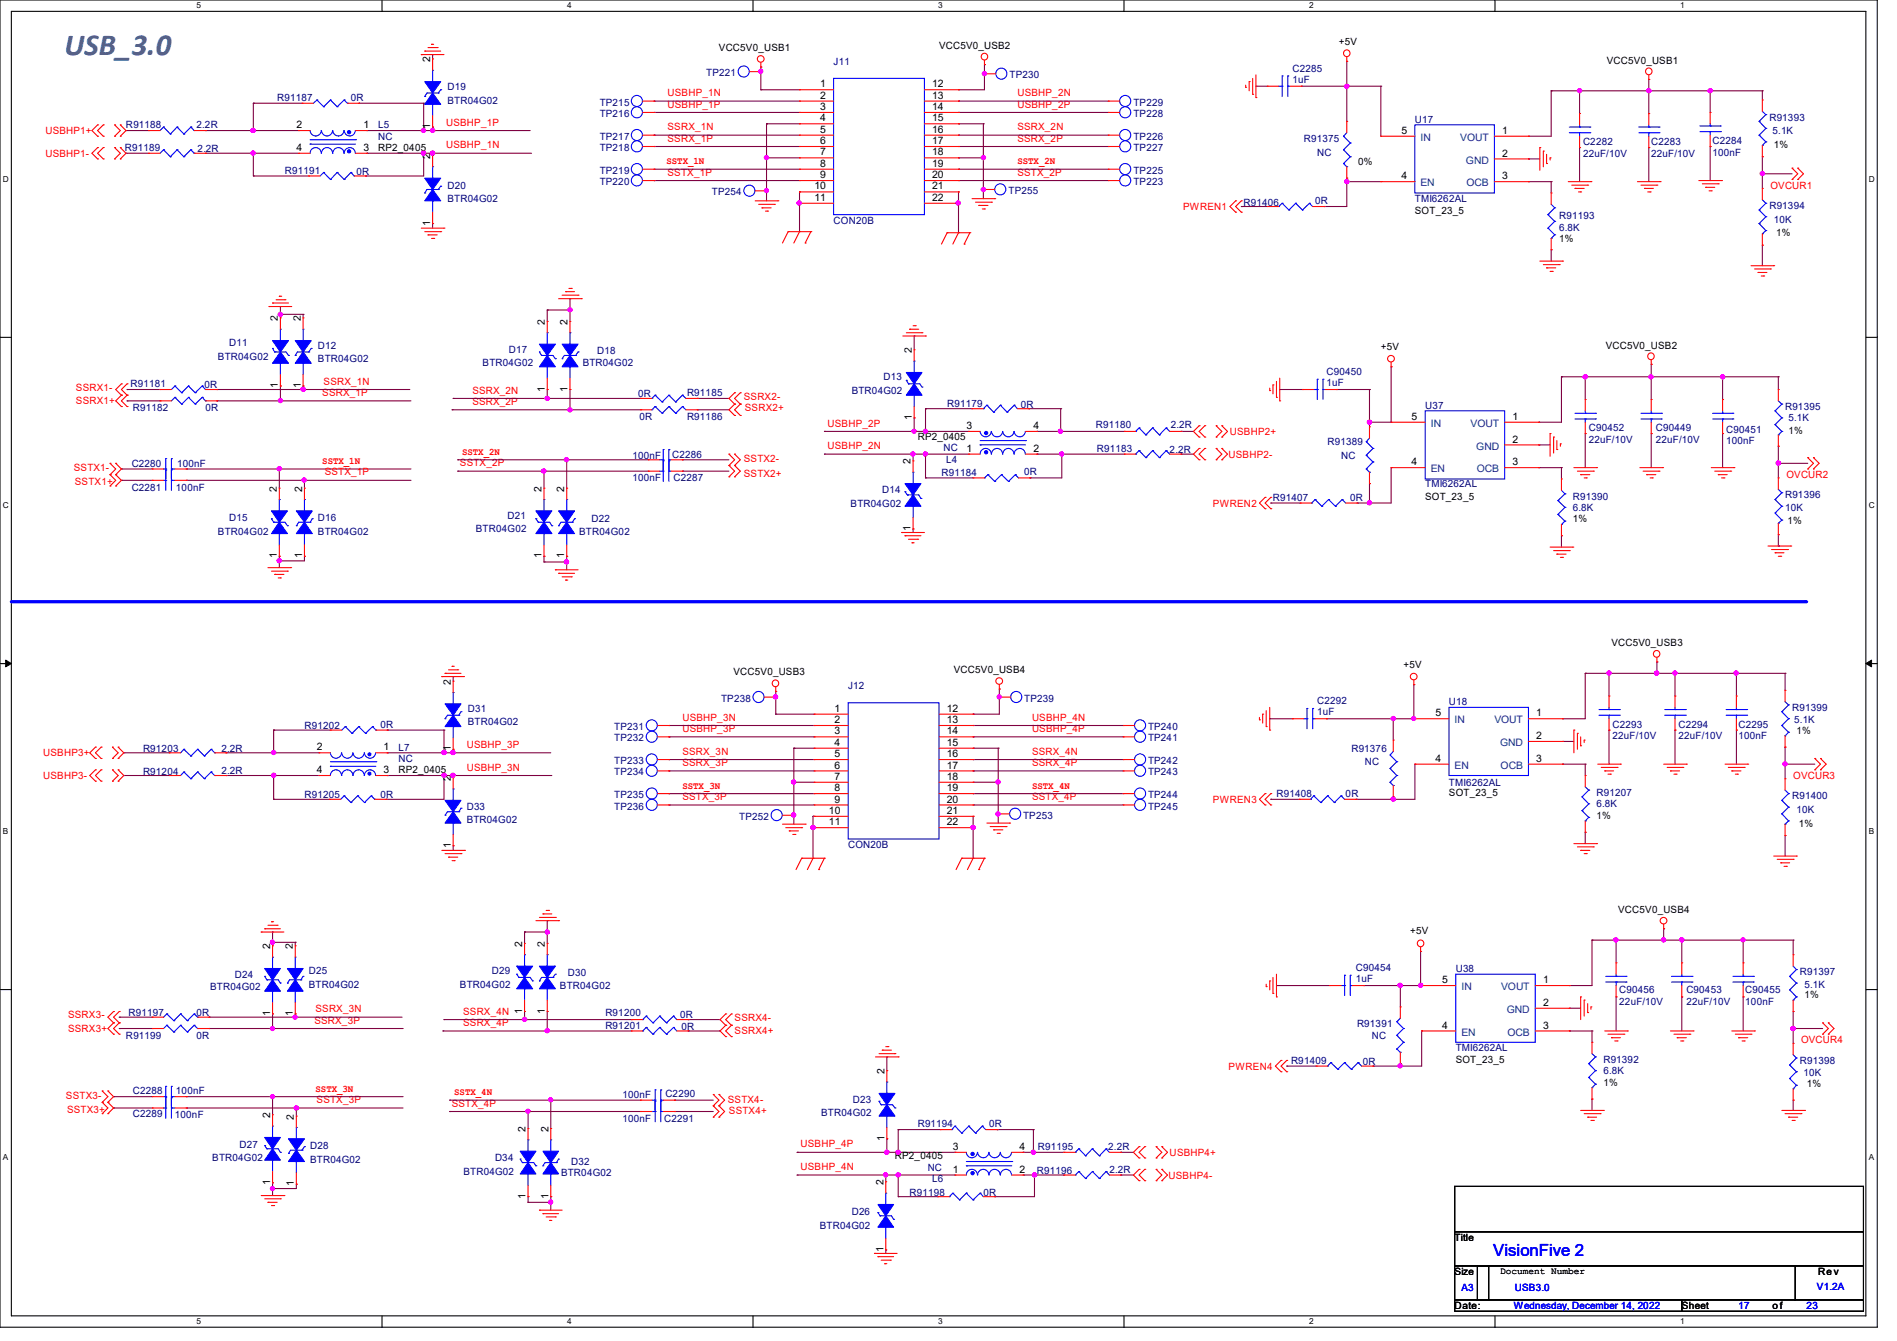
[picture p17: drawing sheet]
<svg xmlns="http://www.w3.org/2000/svg" width="297mm" height="210mm" viewBox="0 0 297 210" stroke-linecap="round" stroke-linejoin="round" font-family="sans-serif">
<defs><g id="words">
<text font-size="4.8" fill="#007f7f" x="10.1" y="8.7">USB_3.0</text>
<text font-size="2.6" fill="#00f" x="233.8" y="196.7">VisionFive 2</text>
<g font-size="1.6">
<text x="67.4" y="9.8" transform="rotate(-90 67.4 9.8)">2</text>
<text x="112.6" y="8">VCC5V0_USB1</text>
<text x="147" y="7.7">VCC5V0_USB2</text>
<text x="209.6" y="7.1">+5V</text>
<text x="251.6" y="10">VCC5V0_USB1</text>
<text x="128.4" y="13.7">1</text>
<text x="128.4" y="15.5">2</text>
<text x="128.4" y="17.2">3</text>
<text x="146" y="13.7">12</text>
<text x="146" y="15.5">13</text>
<text x="146" y="17.2">14</text>
<text x="46.4" y="20.1">2</text>
<text x="46.4" y="23.6">4</text>
<text x="56.9" y="20.1">1</text>
<text x="56.9" y="23.6">3</text>
<text x="59.2" y="23.7">RP2_0405</text>
<text x="67.4" y="20.2" transform="rotate(-90 67.4 20.2)">1</text>
<text x="128.4" y="19">4</text>
<text x="128.4" y="20.8">5</text>
<text x="128.4" y="22.6">6</text>
<text x="146" y="19">15</text>
<text x="146" y="20.8">16</text>
<text x="146" y="22.6">17</text>
<text x="219.4" y="21">5</text>
<text x="235.2" y="21">1</text>
<text x="277.7" y="23.1">1%</text>
<text x="67.4" y="24.9" transform="rotate(-90 67.4 24.9)">2</text>
<text x="127.5" y="29.7">10</text>
<text x="128.4" y="24.3">7</text>
<text x="128.4" y="26.1">8</text>
<text x="128.4" y="27.9">9</text>
<text x="146" y="24.3">18</text>
<text x="146" y="26.1">19</text>
<text x="146" y="27.9">20</text>
<text x="146" y="29.7">21</text>
<text x="212.6" y="25.8">0%</text>
<text x="219.4" y="28.1">4</text>
<text x="235.2" y="28.1">3</text>
<text x="235.2" y="24.5">2</text>
<text x="67.4" y="35.3" transform="rotate(-90 67.4 35.3)">1</text>
<text x="127.5" y="31.5">11</text>
<text x="146" y="31.5">22</text>
<text x="221.5" y="33.4">SOT_23_5</text>
<text x="244.1" y="37.9">1%</text>
<text x="278.1" y="37">1%</text>
<text x="43.5" y="50.3" transform="rotate(-90 43.5 50.3)">2</text>
<text x="47.1" y="50.3" transform="rotate(-90 47.1 50.3)">2</text>
<text x="85.3" y="50.9" transform="rotate(-90 85.3 50.9)">2</text>
<text x="88.9" y="50.9" transform="rotate(-90 88.9 50.9)">2</text>
<text x="142.8" y="55.3" transform="rotate(-90 142.8 55.3)">2</text>
<text x="216.2" y="54.8">+5V</text>
<text x="251.4" y="54.6">VCC5V0_USB2</text>
<text x="43.5" y="60.8" transform="rotate(-90 43.5 60.8)">1</text>
<text x="47.1" y="60.8" transform="rotate(-90 47.1 60.8)">1</text>
<text x="85.3" y="61.3" transform="rotate(-90 85.3 61.3)">1</text>
<text x="88.9" y="61.3" transform="rotate(-90 88.9 61.3)">1</text>
<text x="142.8" y="65.8" transform="rotate(-90 142.8 65.8)">1</text>
<text x="221" y="65.7">5</text>
<text x="236.8" y="65.7">1</text>
<text x="143.7" y="68.8">RP2_0405</text>
<text x="151.3" y="70.7">1</text>
<text x="151.3" y="67.2">3</text>
<text x="161.8" y="70.7">2</text>
<text x="161.8" y="67.2">4</text>
<text x="236.8" y="69.3">2</text>
<text x="280" y="67.9">1%</text>
<text x="43.4" y="77" transform="rotate(-90 43.4 77)">2</text>
<text x="47.3" y="77" transform="rotate(-90 47.3 77)">2</text>
<text x="84.8" y="77" transform="rotate(-90 84.8 77)">2</text>
<text x="88.4" y="77" transform="rotate(-90 88.4 77)">2</text>
<text x="142.6" y="72.7" transform="rotate(-90 142.6 72.7)">2</text>
<text x="221" y="72.9">4</text>
<text x="236.8" y="72.9">3</text>
<text x="142.6" y="83.2" transform="rotate(-90 142.6 83.2)">1</text>
<text x="223.1" y="78.2">SOT_23_5</text>
<text x="246.3" y="81.8">1%</text>
<text x="279.9" y="82">1%</text>
<text x="43.4" y="87.5" transform="rotate(-90 43.4 87.5)">1</text>
<text x="47.3" y="87.5" transform="rotate(-90 47.3 87.5)">1</text>
<text x="84.8" y="87.5" transform="rotate(-90 84.8 87.5)">1</text>
<text x="88.4" y="87.5" transform="rotate(-90 88.4 87.5)">1</text>
<text x="252.3" y="101.2">VCC5V0_USB3</text>
<text x="70.6" y="107.2" transform="rotate(-90 70.6 107.2)">2</text>
<text x="114.8" y="105.8">VCC5V0_USB3</text>
<text x="149.4" y="105.4">VCC5V0_USB4</text>
<text x="219.8" y="104.6">+5V</text>
<text x="130.7" y="111.5">1</text>
<text x="130.7" y="113.2">2</text>
<text x="148.2" y="111.5">12</text>
<text x="148.2" y="113.2">13</text>
<text x="224.7" y="112.2">5</text>
<text x="240.5" y="112.2">1</text>
<text x="49.6" y="117.5">2</text>
<text x="60.1" y="117.5">1</text>
<text x="70.6" y="117.7" transform="rotate(-90 70.6 117.7)">1</text>
<text x="130.7" y="115">3</text>
<text x="130.7" y="116.8">4</text>
<text x="130.7" y="118.6">5</text>
<text x="148.2" y="115">14</text>
<text x="148.2" y="116.8">15</text>
<text x="148.2" y="118.6">16</text>
<text x="224.7" y="119.3">4</text>
<text x="240.5" y="119.3">3</text>
<text x="240.5" y="115.7">2</text>
<text x="281.3" y="114.9">1%</text>
<text x="49.6" y="121.1">4</text>
<text x="60.1" y="121.1">3</text>
<text x="62.4" y="121.1">RP2_0405</text>
<text x="70.6" y="122.3" transform="rotate(-90 70.6 122.3)">2</text>
<text x="130.7" y="120.4">6</text>
<text x="130.7" y="122.1">7</text>
<text x="130.7" y="123.9">8</text>
<text x="130.7" y="125.7">9</text>
<text x="148.2" y="120.4">17</text>
<text x="148.2" y="122.1">18</text>
<text x="148.2" y="123.9">19</text>
<text x="148.2" y="125.7">20</text>
<text x="226.9" y="124.7">SOT_23_5</text>
<text x="129.8" y="127.5">10</text>
<text x="129.8" y="129.2">11</text>
<text x="148.2" y="127.5">21</text>
<text x="148.2" y="129.2">22</text>
<text x="250" y="128.2">1%</text>
<text x="281.6" y="129.5">1%</text>
<text x="70.6" y="132.8" transform="rotate(-90 70.6 132.8)">1</text>
<text x="253.4" y="143">VCC5V0_USB4</text>
<text x="42.3" y="148.7" transform="rotate(-90 42.3 148.7)">2</text>
<text x="45.8" y="148.7" transform="rotate(-90 45.8 148.7)">2</text>
<text x="81.7" y="148.3" transform="rotate(-90 81.7 148.3)">2</text>
<text x="85.3" y="148.3" transform="rotate(-90 85.3 148.3)">2</text>
<text x="220.8" y="146.3">+5V</text>
<text x="225.8" y="154">5</text>
<text x="241.6" y="154">1</text>
<text x="42.3" y="159.1" transform="rotate(-90 42.3 159.1)">1</text>
<text x="45.8" y="159.1" transform="rotate(-90 45.8 159.1)">1</text>
<text x="81.7" y="158.7" transform="rotate(-90 81.7 158.7)">1</text>
<text x="85.3" y="158.7" transform="rotate(-90 85.3 158.7)">1</text>
<text x="225.8" y="161.1">4</text>
<text x="241.6" y="161.1">3</text>
<text x="241.6" y="157.5">2</text>
<text x="282.5" y="156.3">1%</text>
<text x="227.9" y="166.5">SOT_23_5</text>
<text x="138.5" y="168.2" transform="rotate(-90 138.5 168.2)">2</text>
<text x="251" y="170">1%</text>
<text x="282.9" y="170.2">1%</text>
<text x="42.3" y="175.1" transform="rotate(-90 42.3 175.1)">2</text>
<text x="46" y="175.3" transform="rotate(-90 46 175.3)">2</text>
<text x="82.3" y="177.3" transform="rotate(-90 82.3 177.3)">2</text>
<text x="85.9" y="177.3" transform="rotate(-90 85.9 177.3)">2</text>
<text x="138.5" y="178.7" transform="rotate(-90 138.5 178.7)">1</text>
<text x="42.3" y="185.6" transform="rotate(-90 42.3 185.6)">1</text>
<text x="46" y="185.8" transform="rotate(-90 46 185.8)">1</text>
<text x="138.3" y="185.6" transform="rotate(-90 138.3 185.6)">2</text>
<text x="140.1" y="181.6">RP2_0405</text>
<text x="149.2" y="183.6">1</text>
<text x="149.2" y="180.1">3</text>
<text x="159.6" y="183.6">2</text>
<text x="159.6" y="180.1">4</text>
<text x="82.3" y="187.7" transform="rotate(-90 82.3 187.7)">1</text>
<text x="85.9" y="187.7" transform="rotate(-90 85.9 187.7)">1</text>
<text x="138.3" y="196.1" transform="rotate(-90 138.3 196.1)">1</text>
<text x="227.8" y="194.4">Title</text>
<text x="227.8" y="199.7">Size</text>
<text x="284.6" y="199.7">Rev</text>
<text x="227.8" y="205">Date:</text>
<text x="263.3" y="205">Sheet</text>
<text x="277.5" y="205">o f</text>
</g>
<g font-size="1.6" fill="#00007f">
<text x="110.6" y="11.9">TP221</text>
<text x="130.5" y="10.2">J11</text>
<text x="202.4" y="11.2">C2285</text>
<text x="43.4" y="15.8">R91187</text>
<text x="54.9" y="15.8">0R</text>
<text x="70.1" y="14.1">D19</text>
<text x="70.1" y="16.2">BTR04G02</text>
<text x="93.9" y="16.6">TP215</text>
<text x="158.1" y="12.3">TP230</text>
<text x="177.5" y="16.6">TP229</text>
<text x="202.4" y="13">1uF</text>
<text x="19.6" y="23.7">R91189</text>
<text x="19.7" y="20.1">R91188</text>
<text x="30.8" y="20.1">2.2R</text>
<text x="30.9" y="23.8">2.2R</text>
<text x="59.2" y="20.1">L5</text>
<text x="59.2" y="21.9">NC</text>
<text x="93.9" y="21.9">TP217</text>
<text x="93.9" y="23.7">TP218</text>
<text x="93.9" y="18.3">TP216</text>
<text x="177.5" y="23.7">TP227</text>
<text x="177.5" y="18.3">TP228</text>
<text x="177.5" y="21.9">TP226</text>
<text x="204.1" y="22.2">R91375</text>
<text x="221.5" y="19.2">U17</text>
<text x="247.9" y="22.8">C2282</text>
<text x="258.5" y="22.8">C2283</text>
<text x="268.1" y="22.6">C2284</text>
<text x="277" y="18.9">R91393</text>
<text x="277.5" y="21">5.1K</text>
<text x="44.6" y="27.2">R91191</text>
<text x="55.8" y="27.4">0R</text>
<text x="70.1" y="29.5">D20</text>
<text x="93.9" y="27.2">TP219</text>
<text x="93.9" y="29">TP220</text>
<text x="177.5" y="29">TP223</text>
<text x="177.5" y="27.2">TP225</text>
<text x="206.2" y="24.4">NC</text>
<text x="247.9" y="24.6">22uF/10V</text>
<text x="258.5" y="24.6">22uF/10V</text>
<text x="268.1" y="24.4">100nF</text>
<text x="70.1" y="31.7">BTR04G02</text>
<text x="111.5" y="30.6">TP254</text>
<text x="130.5" y="35.1">CON20B</text>
<text x="157.9" y="30.4">TP255</text>
<text x="194.7" y="32.2">R91406</text>
<text x="205.9" y="32">0R</text>
<text x="221.5" y="31.7">TMI6262AL</text>
<text x="244.1" y="34.3">R91193</text>
<text x="277" y="32.7">R91394</text>
<text x="277.7" y="34.9">10K</text>
<text x="244.1" y="36.1">6.8K</text>
<text x="34.1" y="56.4">BTR04G02</text>
<text x="35.9" y="54.2">D11</text>
<text x="49.8" y="54.6">D12</text>
<text x="49.8" y="56.7">BTR04G02</text>
<text x="75.6" y="57.3">BTR04G02</text>
<text x="79.7" y="55.3">D17</text>
<text x="91.2" y="57.3">BTR04G02</text>
<text x="93.5" y="55.5">D18</text>
<text x="138.3" y="59.6">D13</text>
<text x="207.7" y="58.7">C90450</text>
<text x="20.4" y="60.7">R91181</text>
<text x="20.8" y="64.4">R91182</text>
<text x="32" y="60.8">0R</text>
<text x="32.2" y="64.4">0R</text>
<text x="99.9" y="62.2">0R</text>
<text x="100.1" y="65.8">0R</text>
<text x="107.6" y="65.8">R91186</text>
<text x="107.6" y="62.1">R91185</text>
<text x="133.3" y="61.7">BTR04G02</text>
<text x="148.3" y="63.7">R91179</text>
<text x="159.8" y="63.8">0R</text>
<text x="207.7" y="60.5">1uF</text>
<text x="223.1" y="64">U37</text>
<text x="279.5" y="64.2">R91395</text>
<text x="280" y="66">5.1K</text>
<text x="99" y="71.8">100nF</text>
<text x="105.2" y="71.7">C2286</text>
<text x="147.7" y="70.6">NC</text>
<text x="171.6" y="67.1">R91180</text>
<text x="171.7" y="70.8">R91183</text>
<text x="183.1" y="70.9">2.2R</text>
<text x="183.3" y="67.1">2.2R</text>
<text x="207.9" y="69.7">R91389</text>
<text x="210" y="71.8">NC</text>
<text x="248.7" y="67.6">C90452</text>
<text x="248.7" y="69.3">22uF/10V</text>
<text x="259.2" y="67.6">C90449</text>
<text x="259.2" y="69.3">22uF/10V</text>
<text x="270.3" y="67.8">C90451</text>
<text x="270.3" y="69.6">100nF</text>
<text x="20.6" y="76.8">C2281</text>
<text x="20.6" y="73.1">C2280</text>
<text x="27.6" y="76.8">100nF</text>
<text x="27.7" y="73.1">100nF</text>
<text x="99" y="75.4">100nF</text>
<text x="105.5" y="75.4">C2287</text>
<text x="138.1" y="77.2">D14</text>
<text x="147.4" y="74.5">R91184</text>
<text x="148.1" y="72.6">L4</text>
<text x="160.4" y="74.3">0R</text>
<text x="223.1" y="76.3">TMI6262AL</text>
<text x="34.1" y="83.8">BTR04G02</text>
<text x="35.9" y="81.6">D15</text>
<text x="49.8" y="81.6">D16</text>
<text x="49.8" y="83.8">BTR04G02</text>
<text x="74.5" y="83.4">BTR04G02</text>
<text x="79.5" y="81.3">D21</text>
<text x="90.7" y="83.8">BTR04G02</text>
<text x="92.6" y="81.8">D22</text>
<text x="133.2" y="79.3">BTR04G02</text>
<text x="199.3" y="78.4">R91407</text>
<text x="211.4" y="78.4">0R</text>
<text x="246.3" y="78.2">R91390</text>
<text x="246.3" y="80">6.8K</text>
<text x="279.5" y="78.1">R91396</text>
<text x="279.5" y="80">10K</text>
<text x="132.8" y="107.9">J12</text>
<text x="73.2" y="111.5">D31</text>
<text x="73.2" y="113.6">BTR04G02</text>
<text x="112.9" y="109.9">TP238</text>
<text x="160.4" y="109.9">TP239</text>
<text x="206.2" y="110.2">C2292</text>
<text x="206.2" y="112">1uF</text>
<text x="226.9" y="110.4">U18</text>
<text x="280.6" y="111.3">R91399</text>
<text x="280.9" y="113.3">5.1K</text>
<text x="22.4" y="117.7">R91203</text>
<text x="34.7" y="117.7">2.2R</text>
<text x="47.7" y="114.2">R91202</text>
<text x="59.6" y="114">0R</text>
<text x="62.4" y="117.6">L7</text>
<text x="62.4" y="119.3">NC</text>
<text x="96.2" y="116.1">TP232</text>
<text x="96.2" y="119.7">TP233</text>
<text x="96.2" y="114.3">TP231</text>
<text x="179.7" y="116.1">TP241</text>
<text x="179.7" y="119.7">TP242</text>
<text x="179.7" y="114.3">TP240</text>
<text x="211.6" y="117.7">R91376</text>
<text x="213.7" y="119.8">NC</text>
<text x="252.5" y="114">C2293</text>
<text x="252.5" y="115.8">22uF/10V</text>
<text x="262.8" y="114">C2294</text>
<text x="262.8" y="115.8">22uF/10V</text>
<text x="272.2" y="114">C2295</text>
<text x="272.2" y="115.8">100nF</text>
<text x="22.4" y="121.5">R91204</text>
<text x="34.7" y="121.3">2.2R</text>
<text x="47.7" y="125">R91205</text>
<text x="59.6" y="125">0R</text>
<text x="96.2" y="121.5">TP234</text>
<text x="96.2" y="125">TP235</text>
<text x="179.7" y="121.5">TP243</text>
<text x="179.7" y="125">TP244</text>
<text x="199.9" y="124.8">R91408</text>
<text x="210.7" y="124.8">0R</text>
<text x="226.9" y="123.1">TMI6262AL</text>
<text x="250" y="124.7">R91207</text>
<text x="280.6" y="125.2">R91400</text>
<text x="73.1" y="126.8">D33</text>
<text x="73.1" y="128.9">BTR04G02</text>
<text x="96.2" y="126.8">TP236</text>
<text x="115.7" y="128.4">TP252</text>
<text x="160.2" y="128.2">TP253</text>
<text x="179.7" y="126.8">TP245</text>
<text x="250" y="126.4">6.8K</text>
<text x="281.3" y="127.3">10K</text>
<text x="132.8" y="132.8">CON20B</text>
<text x="32.9" y="155.1">BTR04G02</text>
<text x="36.8" y="153.1">D24</text>
<text x="48.3" y="152.6">D25</text>
<text x="48.3" y="154.7">BTR04G02</text>
<text x="72" y="154.7">BTR04G02</text>
<text x="77" y="152.6">D29</text>
<text x="87.7" y="154.9">BTR04G02</text>
<text x="88.9" y="152.9">D30</text>
<text x="212.3" y="152">C90454</text>
<text x="212.3" y="153.8">1uF</text>
<text x="227.9" y="152.2">U38</text>
<text x="253.5" y="155.6">C90456</text>
<text x="264" y="155.6">C90453</text>
<text x="273.3" y="155.6">C90455</text>
<text x="281.8" y="152.7">R91397</text>
<text x="282.5" y="154.7">5.1K</text>
<text x="20.1" y="159.1">R91197</text>
<text x="30.8" y="159.1">0R</text>
<text x="94.8" y="159.1">R91200</text>
<text x="94.8" y="161.1">R91201</text>
<text x="106.5" y="159.5">0R</text>
<text x="106.7" y="161.3">0R</text>
<text x="212.5" y="160.9">R91391</text>
<text x="253.5" y="157.3">22uF/10V</text>
<text x="264" y="157.3">22uF/10V</text>
<text x="273.3" y="157.3">100nF</text>
<text x="19.7" y="162.7">R91199</text>
<text x="30.8" y="162.7">0R</text>
<text x="202.1" y="166.6">R91409</text>
<text x="213.4" y="166.8">0R</text>
<text x="214.8" y="162.7">NC</text>
<text x="227.9" y="164.7">TMI6262AL</text>
<text x="251" y="166.5">R91392</text>
<text x="281.8" y="166.6">R91398</text>
<text x="20.8" y="171.4">C2288</text>
<text x="27.6" y="171.4">100nF</text>
<text x="97.5" y="172">100nF</text>
<text x="104.2" y="171.8">C2290</text>
<text x="133.5" y="172.7">D23</text>
<text x="251" y="168.2">6.8K</text>
<text x="282.4" y="168.6">10K</text>
<text x="20.8" y="175">C2289</text>
<text x="27.4" y="175.1">100nF</text>
<text x="37.5" y="179.8">D27</text>
<text x="48.6" y="180">D28</text>
<text x="97.5" y="175.7">100nF</text>
<text x="104" y="175.7">C2291</text>
<text x="128.6" y="174.8">BTR04G02</text>
<text x="143.7" y="176.6">R91194</text>
<text x="154.8" y="176.6">0R</text>
<text x="33.2" y="181.9">BTR04G02</text>
<text x="48.6" y="182.1">BTR04G02</text>
<text x="72.6" y="184">BTR04G02</text>
<text x="77.5" y="181.9">D34</text>
<text x="87.8" y="184.2">BTR04G02</text>
<text x="89.4" y="182.5">D32</text>
<text x="145.2" y="183.3">NC</text>
<text x="146" y="185.1">L6</text>
<text x="162.3" y="183.8">R91196</text>
<text x="162.5" y="180.1">R91195</text>
<text x="173.5" y="180.1">2.2R</text>
<text x="173.7" y="183.7">2.2R</text>
<text x="133.3" y="190.2">D26</text>
<text x="142.4" y="187.2">R91198</text>
<text x="154" y="187.2">0R</text>
<text x="128.4" y="192.4">BTR04G02</text>
</g>
<g font-size="1.6" fill="#f00">
<text x="104.5" y="16.8">USBHP_1P</text>
<text x="104.5" y="15.1">USBHP_1N</text>
<text x="159.3" y="16.8">USBHP_2P</text>
<text x="159.3" y="15.1">USBHP_2N</text>
<text x="7.1" y="21">USBHP1+</text>
<text x="69.8" y="19.7">USBHP_1P</text>
<text x="69.8" y="23.2">USBHP_1N</text>
<text x="104.5" y="22.2">SSRX_1P</text>
<text x="104.5" y="20.4">SSRX_1N</text>
<text x="159.3" y="22.2">SSRX_2P</text>
<text x="159.3" y="20.4">SSRX_2N</text>
<text x="7.1" y="24.6">USBHP1-</text>
<text x="104.3" y="25.7">SSTX_1N</text>
<text x="104.5" y="27.5">SSTX_1P</text>
<text x="159.3" y="25.7">SSTX_2N</text>
<text x="159.3" y="27.5">SSTX_2P</text>
<text x="277.2" y="29.5">OVCUR1</text>
<text x="185.2" y="32.9">PWREN1</text>
<text x="11.9" y="61.2">SSRX1-</text>
<text x="11.9" y="63.3">SSRX1+</text>
<text x="50.5" y="62">SSRX_1P</text>
<text x="50.7" y="60.2">SSRX_1N</text>
<text x="74" y="63.4">SSRX_2P</text>
<text x="74" y="61.6">SSRX_2N</text>
<text x="116.5" y="62.6">SSRX2-</text>
<text x="116.6" y="64.4">SSRX2+</text>
<text x="72.3" y="71.2">SSTX_2N</text>
<text x="129.6" y="66.8">USBHP_2P</text>
<text x="129.6" y="70.4">USBHP_2N</text>
<text x="192.4" y="71.7">USBHP2-</text>
<text x="192.6" y="68.1">USBHP2+</text>
<text x="11.6" y="73.8">SSTX1-</text>
<text x="11.7" y="75.9">SSTX1+</text>
<text x="50.5" y="72.7">SSTX_1N</text>
<text x="50.8" y="74.5">SSTX_1P</text>
<text x="72" y="73">SSTX_2P</text>
<text x="116.5" y="74.7">SSTX2+</text>
<text x="116.5" y="72.4">SSTX2-</text>
<text x="279.7" y="74.9">OVCUR2</text>
<text x="189.9" y="79.3">PWREN2</text>
<text x="106.8" y="112.9">USBHP_3N</text>
<text x="161.6" y="112.9">USBHP_4N</text>
<text x="6.8" y="118.4">USBHP3+</text>
<text x="73.1" y="117.1">USBHP_3P</text>
<text x="106.8" y="114.6">USBHP_3P</text>
<text x="106.8" y="120">SSRX_3P</text>
<text x="106.8" y="118.2">SSRX_3N</text>
<text x="161.6" y="114.6">USBHP_4P</text>
<text x="161.6" y="120">SSRX_4P</text>
<text x="161.6" y="118.2">SSRX_4N</text>
<text x="6.8" y="122">USBHP3-</text>
<text x="73.1" y="120.7">USBHP_3N</text>
<text x="106.8" y="123.5">SSTX_3N</text>
<text x="106.8" y="125.3">SSTX_3P</text>
<text x="161.6" y="123.5">SSTX_4N</text>
<text x="161.6" y="125.3">SSTX_4P</text>
<text x="189.9" y="125.7">PWREN3</text>
<text x="280.8" y="122">OVCUR3</text>
<text x="10.7" y="159.5">SSRX3-</text>
<text x="10.7" y="161.6">SSRX3+</text>
<text x="49.2" y="160.3">SSRX_3P</text>
<text x="49.4" y="158.5">SSRX_3N</text>
<text x="72.5" y="160.7">SSRX_4P</text>
<text x="72.5" y="158.9">SSRX_4N</text>
<text x="115" y="159.8">SSRX4-</text>
<text x="115" y="162">SSRX4+</text>
<text x="192.4" y="167.5">PWREN4</text>
<text x="282" y="163.4">OVCUR4</text>
<text x="10.3" y="172.1">SSTX3-</text>
<text x="49.4" y="171">SSTX_3N</text>
<text x="49.6" y="172.8">SSTX_3P</text>
<text x="70.7" y="173.3">SSTX_4P</text>
<text x="71.1" y="171.5">SSTX_4N</text>
<text x="114" y="172.7">SSTX4-</text>
<text x="10.5" y="174.2">SSTX3+</text>
<text x="114.1" y="174.5">SSTX4+</text>
<text x="125.3" y="179.7">USBHP_4P</text>
<text x="125.3" y="183.3">USBHP_4N</text>
<text x="183" y="184.6">USBHP4-</text>
<text x="183.1" y="181">USBHP4+</text>
</g>
<g font-size="1.6" fill="#003f7f">
<text x="222.4" y="22.1">IN</text>
<text x="228.6" y="22.1">VOUT</text>
<text x="222.4" y="29.2">EN</text>
<text x="229.5" y="25.6">GND</text>
<text x="229.6" y="29.2">OCB</text>
<text x="224" y="66.8">IN</text>
<text x="230.2" y="66.8">VOUT</text>
<text x="231.1" y="70.4">GND</text>
<text x="224" y="74">EN</text>
<text x="231.2" y="74">OCB</text>
<text x="227.7" y="113.3">IN</text>
<text x="234" y="113.3">VOUT</text>
<text x="234.9" y="116.8">GND</text>
<text x="227.7" y="120.4">EN</text>
<text x="234.9" y="120.4">OCB</text>
<text x="228.8" y="155.1">IN</text>
<text x="235" y="155.1">VOUT</text>
<text x="235.9" y="158.6">GND</text>
<text x="228.8" y="162.2">EN</text>
<text x="236" y="162.2">OCB</text>
</g>
<g font-size="1.6" fill="#00f">
<text x="228.8" y="202.2">A3</text>
<text x="237.2" y="202.2">USB3.0</text>
<text x="284.5" y="202">V1.2A</text>
<text x="237" y="205">Wednesday, December 14, 2022</text>
<text x="272.2" y="205">17</text>
<text x="282.9" y="205">23</text>
</g>
<text font-size="1.5" x="234.9" y="199.5">Document Number</text>
<g font-size="1.3">
<text x="30.8" y="1.3">5</text>
<text x="88.8" y="1.3">4</text>
<text x="146.9" y="1.3">3</text>
<text x="205" y="1.3">2</text>
<text x="263.1" y="1.3">1</text>
<text x=".5" y="28.4">D</text>
<text x="292.6" y="28.4">D</text>
<text x=".5" y="79.5">C</text>
<text x="292.6" y="79.5">C</text>
<text x=".5" y="130.6">B</text>
<text x="292.6" y="130.6">B</text>
<text x=".5" y="181.7">A</text>
<text x="292.6" y="181.7">A</text>
<text x="30.8" y="207.4">5</text>
<text x="88.8" y="207.4">4</text>
<text x="146.9" y="207.4">3</text>
<text x="205" y="207.4">2</text>
<text x="263.1" y="207.4">1</text>
</g>
</g></defs>
<path d="M0 0h293.9v207.9h-293.9zM1.8 1.8h290.3v204.3h-290.3z" fill="none" stroke="#000" stroke-width=".17"/>
<g fill="#fff">
<path d="M30.8 .2h.7v1.4h-.7z"/>
<path d="M30.8 206.2h.7v1.4h-.7z"/>
</g>
<path d="M59.8 0v1.8M59.8 206.1v1.8" fill="none" stroke="#000" stroke-width=".17"/>
<g fill="#fff">
<path d="M88.8 .2h.7v1.4h-.7z"/>
<path d="M88.8 206.2h.7v1.4h-.7z"/>
</g>
<path d="M117.9 0v1.8M117.9 206.1v1.8" fill="none" stroke="#000" stroke-width=".17"/>
<g fill="#fff">
<path d="M146.9 .2h.7v1.4h-.7z"/>
<path d="M146.9 206.2h.7v1.4h-.7z"/>
</g>
<path d="M176 0v1.8M176 206.1v1.8" fill="none" stroke="#000" stroke-width=".17"/>
<g fill="#fff">
<path d="M205 .2h.7v1.4h-.7z"/>
<path d="M205 206.2h.7v1.4h-.7z"/>
</g>
<path d="M234.1 0v1.8M234.1 206.1v1.8" fill="none" stroke="#000" stroke-width=".17"/>
<g fill="#fff">
<path d="M263.1 .2h.6v1.4h-.6z"/>
<path d="M263.1 206.2h.6v1.4h-.6z"/>
<path d="M.5 27.3h.9v1.4h-.9z"/>
<path d="M292.6 27.3h.9v1.4h-.9z"/>
<path d="M.5 78.4h.9v1.4h-.9z"/>
<path d="M292.6 78.4h.9v1.4h-.9z"/>
</g>
<path d="M0 52.8h1.8M292.1 52.8h1.8" fill="none" stroke="#000" stroke-width=".17"/>
<g fill="#fff">
<path d="M.5 129.5h.8v1.4h-.8z"/>
<path d="M292.6 129.5h.8v1.4h-.8z"/>
</g>
<path d="M0 103.9h1.8M292.1 103.9h1.8" fill="none" stroke="#000" stroke-width=".17"/>
<path d="M.9 103.4l.9 .5-.9 .5zM292.1 103.9l.9-.5v1z" fill="#000" stroke="#000" stroke-width=".16"/>
<g fill="#fff">
<path d="M.5 180.5h.8v1.4h-.8z"/>
<path d="M292.6 180.5h.8v1.4h-.8z"/>
</g>
<path d="M0 155h1.8M292.1 155h1.8" fill="none" stroke="#000" stroke-width=".17"/>
<path d="M1.8 94.2h280.9" fill="none" stroke="#00f" stroke-width=".51"/>
<circle cx="282.7" cy="94.2" r=".25" fill="#00f"/>
<g fill="none" stroke="#7f003f" stroke-width=".17">
<path d="M39.7 16.2h.1M39.7 16.2v4.2M39.7 16.2h7.6M56.2 16.2h.1M56.2 16.2h10.1M66.3 16.2h.1M66.3 16.2v4.2M67.7 19.9h.1M67.7 8.6h.1M67.7 8.6v.6M67.7 19.9v.5M102.4 17.6h.1"/>
<path d="M102.4 15.8h.1M102.4 17.6h22.8M102.4 15.8h22.8M119.1 10.5h.1M119.1 14.1h.1M119.1 11.2h.1M119.1 10.5v3.6M119.1 14.1h6.1M120 19.4h.1M120 19.4h5.2M120 19.4v12.1M150.1 17.6h.1"/>
<path d="M150.1 15.8h.1M150.1 19.4h.1M150.1 14.1h.1M150.1 17.6h23.4M150.1 15.8h23.4M150.1 19.4h3.9M154 19.4h.1M154 19.4v11.7M154.1 10.1h.1M154.1 11.6h.1M154.1 10.1v4h-4M196.6 13.5h.1"/>
<path d="M196.6 13.5h1.8M203.8 13.5h.1M203.8 13.5h12.4M210.9 9.6h.1M210.9 13.5h.1M210.9 9.6v9.4M216.2 13.5h.1M216.2 13.5v7.8M242.9 14.2h.1M242.9 14.2h33M242.9 14.2v7.1h-3.6M247.3 14.2h.1"/>
<path d="M247.3 14.2v3.6M258.1 12.4h.1M258.1 14.2h.1M258.1 12.4v5.4M267.8 14.2h.1M267.8 14.2v3.4M275.9 14.2h.1M275.9 14.2v1.5M19.7 20.4h.1M19.7 24h.1M19.7 20.4h3.6M19.7 24h3.6"/>
<path d="M32.2 20.4h.1M32.2 24h.1M32.2 20.4h14.6M32.2 24h14.6M39.7 20.4h.1M39.7 24h.1M39.7 27.6h.1M39.7 24v3.6M39.7 27.6h8.6M57.2 27.6h.1M57.4 20.4h.1M57.4 24h.1"/>
<path d="M57.4 20.4h25.6M57.4 24h25.8M66.3 24h.1M66.3 20.4h.1M66.3 24v3.6h-9.1M67.7 20.4h.1M67.7 35h.1M67.7 24h.1M67.7 24v.3M67.7 35v.7M102.4 28.3h.1M102.4 22.9h.1"/>
<path d="M102.4 21.2h.1M102.4 26.5h.1M102.4 28.3h22.8M102.4 22.9h22.8M102.4 21.2h22.8M102.4 26.5h22.8M120 24.7h.1M120 29.9h.1M120 24.7h5.2M125.2 30.1h.1M125.2 31.8h.1M125.2 30.1v6.2"/>
<path d="M150.1 28.3h.1M150.1 26.5h.1M150.1 22.9h.1M150.1 21.2h.1M150.1 24.7h.1M150.1 30.1h.1M150.1 31.8h.1M150.1 28.3h23.4M150.1 22.9h23.4M150.1 21.2h23.4M150.1 24.7h3.9M150.1 26.5h23.4"/>
<path d="M150.1 30.1v6.3M154 24.7h.1M154 29.7h.1M194.4 32.3h.1M194.4 32.3h4M207.3 32.3h.1M210.9 28.4h.1M210.9 27.9h.1M210.9 27.9v4.4h-3.6M210.9 28.4h5.3M239.3 21.3h.1M239.3 28.4h.1"/>
<path d="M239.3 24.9h.1M239.3 28.4h3.6M239.3 24.9h1.8M242.9 39.1h.1M242.9 28.4h.1M242.9 28.4v1.8M242.9 39.1v1.8M247.3 23.1h.1M247.3 23.1v5.3M258.1 23.1h.1M258.1 23.1v5.3M267.8 22.9h.1"/>
<path d="M267.8 22.9v5.4M275.9 27.2h.1M275.9 24.6h.1M275.9 38.4h.1M275.9 27.2h4.7M275.9 24.6v4.9M275.9 38.4v3.2M43.9 48h.1M43.9 49.2h.1M43.9 48v1.8M43.9 49.2h3.6M47.5 49.2h.1"/>
<path d="M47.5 49.2v.6M85.7 48.6h.1M85.7 48.6h3.5M85.7 48.6v1.7M89.2 46.8h.1M89.2 48.6h.1M89.2 46.8v3.5M143.1 52.6h.1M143.1 52.6v2.2M217.8 57.4h.1M217.8 57.4v8.7h-3.4M244.5 59h.1"/>
<path d="M244.5 59h33.9M244.5 59v7.1h-3.6M248.2 59h.1M248.2 59v3.6M258.5 59h.1M258.5 57.1h.1M258.5 57.1v5.5M269.7 59h.1M269.7 59v3.6M278.4 59h.1M278.4 59v2M19 73.4h.1"/>
<path d="M19 75.2h.1M19 73.4h4.8M19 75.2h4.8M19.9 61h.1M19.9 62.8h.1M19.9 61h5.2M19.9 62.8h5.2M29.2 73.4h.1M29.2 75.2h.1M29.2 73.4h35.1M29.2 75.2h35.1M34 61h.1"/>
<path d="M34 62.8h.1M34 61h30.2M34 62.8h30.3M43.7 73.4h.1M43.7 73.4v3.1M43.9 60.5h.1M43.9 62.8h.1M43.9 60.5v2.3M47.5 60.5h.1M47.5 61h.1M47.5 60.5v.5M47.7 75.2h.1"/>
<path d="M47.7 75.2v1.3M70.8 64.2h.1M70.8 64.2h29.5M71 62.4h.1M71 62.4h29.3M71.7 73.8h.1M71.7 72h.1M71.7 73.8h29.8M71.7 72h29.8M85.2 73.8h.1M85.2 73.8v2.7M85.7 62.4h.1"/>
<path d="M85.7 61h.1M85.7 61v1.4M88.7 72h.1M88.7 72v4.5M89.2 64.2h.1M89.2 61h.1M89.2 61v3.2M106.8 72h.1M106.8 73.8h.1M106.8 73.8h7.3M106.8 72h7.3M109.2 62.4h.1"/>
<path d="M109.2 64.2h.1M109.2 62.4h4.9M109.2 64.2h4.9M129.1 67.6h.1M129.1 71.1h.1M129.1 67.6h22.6M129.1 71.1h22.6M143 71.1h.1M143 71.1v1.1M143.1 65.4h.1M143.1 67.6h.1M143.1 65.4v2.2"/>
<path d="M144.9 64h.1M144.9 74.8h.1M144.9 67.6h.1M144.9 71.1h.1M144.9 64h7.3M144.9 74.8h7.5M144.9 64v3.6M144.9 71.1v3.7M161.1 64h.1M161.1 64h5M161.2 74.8h.1M162.3 67.6h.1"/>
<path d="M162.3 71.1h.1M162.3 67.6h13.7M162.3 71.1h13.7M166.1 64h.1M166.1 67.6h.1M166.1 64v3.6M166.2 71.1h.1M166.2 71.1v3.7h-5M184.9 67.6h.1M184.9 71.1h.1M184.9 67.6h2M184.9 71.1h2"/>
<path d="M199 78.8h.1M199 78.8h4.6M200.4 61h.1M200.4 61h3.5M209.3 61h.1M209.3 61h5.1M212.5 78.8h.1M214.4 61h.1M214.4 66.1h.1M214.4 75.7h.1M214.4 78.8h.1M214.4 61v5.8"/>
<path d="M214.4 75.7v3.1M217.8 73.2h.1M217.8 73.2v5.6h-5.3M240.9 66.1h.1M240.9 73.2h.1M240.9 69.7h.1M240.9 73.2h3.6M240.9 69.7h1.8M244.5 73.2h.1M244.5 73.2v1.8M248.2 67.9h.1M248.2 67.9v5.3"/>
<path d="M258.5 67.9h.1M258.5 67.9v5.3M269.7 67.9h.1M269.7 67.9v5.3M278.4 72.6h.1M278.4 69.9h.1M278.4 72.6h4.6M278.4 69.9v4.9M43.7 87.1h.1M43.7 87.8h.1M43.7 87.1v1.8M47.7 87.1h.1"/>
<path d="M47.7 87.1v.7h-4M85.2 87.1h.1M85.2 88h.1M85.2 87.1v.9M85.2 88h3.5M88.7 88h.1M88.7 87.1h.1M88.7 87.1v2.1M143 82.8h.1M143 82.8v.6M244.5 83.9h.1M244.5 83.9v1.8"/>
<path d="M278.4 83.7h.1M278.4 85.5h.1M278.4 83.7v1.8M278.4 85.5h.2M19.4 117.9h.1M19.4 117.9h7.1M35.4 117.9h.1M35.4 117.9h14.6M42.8 117.9h.1M42.8 114.3h.1M42.8 114.3v3.6M42.8 114.3h8.9"/>
<path d="M60.6 114.3h.1M60.6 117.9h.1M60.6 117.9h25.6M60.6 114.3h8.9M69.5 117.9h.1M69.5 114.3h.1M69.5 114.3v3.6M71 117.3h.1M71 117.9h.1M71 106h.1M71 106v.7M71 117.3v.6"/>
<path d="M104.7 115.4h.1M104.7 113.6h.1M104.7 119h.1M104.7 115.4h22.8M104.7 113.6h22.8M104.7 119h22.8M121.5 111.8h.1M121.5 108.3h.1M121.5 109.2h.1M121.5 111.8h6M121.5 108.3v3.5M124.3 117.2h.1"/>
<path d="M124.3 117.2h3.2M124.3 117.2v11.9M152.4 115.4h.1M152.4 113.6h.1M152.4 119h.1M152.4 117.2h.1M152.4 111.8h.1M152.4 115.4h23.5M152.4 113.6h23.5M152.4 119h23.5M152.4 117.2h3.9M156.3 117.2h.1"/>
<path d="M156.3 117.2v11.7M156.5 107.9h.1M156.5 109.2h.1M156.5 107.9v3.9h-4.1M198.8 112.6h.1M198.8 112.6h3.6M207.7 112.6h.1M207.7 112.6h13.8M218.1 112.6h.1M218.1 112.6v3.3M221.4 107.2h.1M221.4 112.6h.1"/>
<path d="M221.4 107.2v5.4M221.5 119.7h.1M221.5 119.7v5.5h-9.2M244.6 112.6h.1M244.6 119.7h.1M244.6 116.1h.1M244.6 119.7h3.6M244.6 116.1h1.8M248.2 119.7h.1M248.2 105.5h.1M248.2 105.5h31.3M248.2 105.5v7.1h-3.6"/>
<path d="M248.2 119.7v1.8M251.9 114.3h.1M251.9 105.5h.1M251.9 105.5v3.5M251.9 114.3v5.4M259.4 103.7h.1M259.4 105.5h.1M259.4 103.7v1.8M262.3 105.5h.1M262.3 114.3h.1M262.3 105.5v3.5M262.3 114.3v5.4"/>
<path d="M271.9 114.3h.1M271.9 105.5h.1M271.9 105.5v3.5M271.9 114.3v5.4M279.5 119.7h.1M279.5 117h.1M279.5 105.5h.1M279.5 119.7h4.6M279.5 105.5v2.6M279.5 117v5M19.4 121.5h.1M19.4 121.5h7.1"/>
<path d="M35.4 121.5h.1M35.4 121.5h14.6M42.8 121.5h.1M42.8 125.2h.1M42.8 121.5v3.7M42.8 125.2h8.8M60.5 125.2h.1M60.6 121.5h.1M60.6 121.5h25.8M69.5 121.5h.1M69.5 121.5v3.7h-9M71 121.5h.1"/>
<path d="M71 132.5h.1M71 121.5v.3M71 132.5v.7M104.7 126.1h.1M104.7 124.3h.1M104.7 120.7h.1M104.7 126.1h22.8M104.7 124.3h22.8M104.7 120.7h22.8M124.3 122.5h.1M124.3 127.7h.1M124.3 122.5h3.2"/>
<path d="M127.3 127.8h.1M127.3 129.6h.1M127.3 127.8h.2M127.3 127.8v6.6M127.3 129.6h.2M152.4 126.1h.1M152.4 124.3h.1M152.4 120.7h.1M152.4 122.5h.1M152.4 127.8h.1M152.4 129.6h.1M152.4 126.1h23.5"/>
<path d="M152.4 124.3h23.5M152.4 120.7h23.5M152.4 122.5h3.9M152.4 127.8v6.6M156.3 122.5h.1M156.3 127.5h.1M199 125.2h.1M199 125.2h4.4M212.3 125.2h.1M218.1 124.8h.1M218.1 125.2h.1M218.1 124.8v.4"/>
<path d="M248.2 130.3h.1M248.2 130.3v1.8M279.5 130.9h.1M279.5 130.9v3.2M18.7 159.3h.1M18.7 159.3h5.1M32.7 159.3h.1M32.7 159.3h30.2M42.7 147.6h.1M42.7 158.8h.1M42.7 146h.1M42.7 146v2.1"/>
<path d="M42.7 158.8v2.3M42.7 147.6h3.5M46.2 147.6h.1M46.2 158.8h.1M46.2 159.3h.1M46.2 147.6v.5M46.2 158.8v.5M69.5 159.7h.1M69.5 159.7h29.3M82.1 159.7h.1M82.1 146h.1M82.1 158.4h.1"/>
<path d="M82.1 146h3.6M82.1 146v1.7M82.1 158.4v1.3M85.7 144.2h.1M85.7 146h.1M85.7 158.4h.1M85.7 144.2v3.5M85.7 158.4v3.1M107.7 159.7h.1M107.7 159.7h5M199.9 154.3h.1M199.9 154.3h8.3"/>
<path d="M213.5 154.3h.1M213.5 154.3h9.1M219.2 154.3h.1M219.2 154.3v3.4M222.4 149h.1M222.4 154.3h.1M222.4 149v5.3M245.7 154.3h.1M245.7 157.9h.1M245.7 157.9h1.8M249.3 147.2h.1M249.3 147.2h31.5"/>
<path d="M249.3 147.2v7.1h-3.6M253 156.1h.1M253 147.2h.1M253 147.2v3.6M253 156.1v5.4M260.5 147.2h.1M260.5 145.5h.1M260.5 145.5v1.7M263.3 156.1h.1M263.3 147.2h.1M263.3 147.2v3.6M263.3 156.1v5.4"/>
<path d="M272.9 156.1h.1M272.9 147.2h.1M272.9 147.2v3.6M272.9 156.1v5.4M280.8 158.4h.1M280.8 147.2h.1M280.8 147.2v2.3M280.8 158.4v5M17.8 171.7h.1M17.8 173.5h.1M17.8 173.5h6M17.8 171.7h6"/>
<path d="M18.7 161.1h.1M18.7 161.1h5.1M29.2 171.7h.1M29.2 173.5h.1M29.2 173.5h33.9M29.2 171.7h33.9M32.7 161.1h.1M32.7 161.1h30.4M42.7 171.7h.1M42.7 161.1h.1M42.7 171.7v2.9M46.4 173.5h.1"/>
<path d="M46.4 173.5v1.3M69.3 161.5h.1M69.3 161.5h29.5M70.4 174.1h.1M70.4 172.3h.1M70.4 174.1h29.9M70.4 172.3h29.9M82.7 174.1h.1M82.7 174.1v2.6M85.7 161.5h.1M86.2 172.3h.1M86.2 172.3v4.4"/>
<path d="M105.6 172.3h.1M105.6 174.1h.1M105.6 174.1h6.1M105.6 172.3h6.1M107.7 161.5h.1M107.7 161.5h5M138.9 165.5h.1M138.9 178.4h.1M138.9 165.5v2.2M138.9 178.4v2.1M140.6 176.9h.1M140.6 176.9h6.6"/>
<path d="M140.6 176.9v3.6M156.1 176.9h.1M156.1 176.9h5.7M161.8 176.9h.1M161.8 176.9v3.6M201.5 167h.1M201.5 167h4.6M215 167h.1M219.2 166.6h.1M219.2 167h.1M219.2 166.6v.4M222.6 161.5h.1"/>
<path d="M222.6 161.5v5.5h-7.6M245.7 161.5h.1M245.7 161.5h3.6M249.3 172.1h.1M249.3 161.5h.1M249.3 161.5v1.7M249.3 172.1v1.8M280.8 161.1h.1M280.8 172.3h.1M280.8 161.1h4.6M280.8 172.3v1.6M42.7 186.1h.1"/>
<path d="M42.7 185.3h.1M42.7 185.3v1.9M46.4 185.5h.1M46.4 185.5v.6h-3.7M82.7 187.4h.1M82.7 188.3h.1M82.7 187.4v.9M82.7 188.3h3.5M86.2 188.3h.1M86.2 187.4h.1M86.2 187.4v2.1M124.8 180.5h.1"/>
<path d="M124.8 184h.1M124.8 180.5h24.7M124.8 184h24.7M138.7 184h.1M138.7 195.7h.1M138.7 184v1.1M138.7 195.7v.6M138.9 180.5h.1M140.6 187.4h.1M140.6 180.5h.1M140.6 184h.1M140.6 187.4h6.3"/>
<path d="M140.6 184v3.4M155.7 187.4h.1M160.2 180.5h.1M160.2 184h.1M160.2 180.5h6.4M160.2 184h6.4M161.8 180.5h.1M162 184h.1M162 184v3.4h-6.3M175.5 180.5h.1M175.5 184h.1M175.5 180.5h2"/>
<path d="M175.5 184h2"/>
</g>
<g fill="#f0f" stroke="#f0f" stroke-width=".17">
<circle cx="47.5" cy="61" r=".33"/>
<circle cx="43.9" cy="62.7" r=".33"/>
<circle cx="66.3" cy="24" r=".33"/>
<circle cx="67.7" cy="20.4" r=".33"/>
<circle cx="66.3" cy="20.4" r=".33"/>
<circle cx="67.7" cy="24" r=".33"/>
<circle cx="43.9" cy="49.2" r=".33"/>
<circle cx="119.1" cy="11.2" r=".32"/>
<circle cx="267.8" cy="14.2" r=".33"/>
<circle cx="258.2" cy="14.2" r=".33"/>
<circle cx="271.8" cy="105.4" r=".33"/>
<circle cx="218.2" cy="112.5" r=".33"/>
<circle cx="221.3" cy="112.5" r=".32"/>
<circle cx="85.1" cy="73.8" r=".33"/>
<circle cx="88.7" cy="72" r=".33"/>
<circle cx="143.1" cy="67.5" r=".32"/>
<circle cx="144.9" cy="67.5" r=".32"/>
<circle cx="144.9" cy="71.1" r=".32"/>
<circle cx="142.9" cy="71.1" r=".33"/>
<circle cx="89.2" cy="48.5" r=".33"/>
<circle cx="88.7" cy="88" r=".33"/>
<circle cx="89.2" cy="64.2" r=".33"/>
<circle cx="85.7" cy="62.4" r=".33"/>
<circle cx="43.7" cy="73.4" r=".33"/>
<circle cx="47.6" cy="75.2" r=".33"/>
<circle cx="43.7" cy="87.8" r=".33"/>
<circle cx="39.6" cy="20.4" r=".33"/>
<circle cx="39.6" cy="24" r=".33"/>
<circle cx="166.2" cy="71.1" r=".32"/>
<circle cx="166" cy="67.5" r=".33"/>
<circle cx="125.1" cy="31.8" r=".33"/>
<circle cx="150" cy="31.8" r=".33"/>
<circle cx="262.2" cy="105.4" r=".32"/>
<circle cx="247.3" cy="14.2" r=".33"/>
<circle cx="251.9" cy="105.4" r=".33"/>
<circle cx="259.4" cy="105.4" r=".33"/>
<circle cx="154.1" cy="11.5" r=".33"/>
<circle cx="124.3" cy="122.5" r=".33"/>
<circle cx="127.3" cy="129.6" r=".33"/>
<circle cx="156.3" cy="122.5" r=".33"/>
<circle cx="152.4" cy="129.6" r=".33"/>
<circle cx="156.4" cy="109.1" r=".32"/>
<circle cx="82.7" cy="174" r=".32"/>
<circle cx="86.2" cy="172.3" r=".32"/>
<circle cx="161.8" cy="180.4" r=".32"/>
<circle cx="162" cy="184" r=".33"/>
<circle cx="138.9" cy="180.4" r=".33"/>
<circle cx="140.6" cy="180.4" r=".33"/>
<circle cx="140.6" cy="184" r=".33"/>
<circle cx="138.7" cy="184" r=".32"/>
<circle cx="85.7" cy="146" r=".33"/>
<circle cx="86.2" cy="188.3" r=".32"/>
<circle cx="85.7" cy="161.4" r=".33"/>
<circle cx="82.1" cy="159.6" r=".33"/>
<circle cx="42.9" cy="117.9" r=".33"/>
<circle cx="42.9" cy="121.4" r=".33"/>
<circle cx="42.7" cy="186.1" r=".32"/>
<circle cx="42.7" cy="171.7" r=".32"/>
<circle cx="46.4" cy="173.5" r=".33"/>
<circle cx="46.2" cy="159.3" r=".32"/>
<circle cx="42.7" cy="161.1" r=".32"/>
<circle cx="70.9" cy="117.9" r=".33"/>
<circle cx="69.5" cy="117.9" r=".33"/>
<circle cx="69.5" cy="121.4" r=".33"/>
<circle cx="70.9" cy="121.4" r=".33"/>
<circle cx="42.7" cy="147.6" r=".32"/>
<circle cx="121.4" cy="109.1" r=".33"/>
<circle cx="120" cy="29.8" r=".32"/>
<circle cx="120" cy="24.7" r=".32"/>
<circle cx="154" cy="29.7" r=".33"/>
<circle cx="154" cy="24.7" r=".33"/>
<circle cx="124.3" cy="127.6" r=".33"/>
<circle cx="156.3" cy="127.5" r=".33"/>
<circle cx="210.9" cy="13.5" r=".33"/>
<circle cx="210.9" cy="28.4" r=".33"/>
<circle cx="218.2" cy="125.1" r=".33"/>
<circle cx="248.2" cy="59" r=".33"/>
<circle cx="269.7" cy="59" r=".33"/>
<circle cx="258.5" cy="59" r=".33"/>
<circle cx="260.5" cy="147.2" r=".32"/>
<circle cx="253" cy="147.2" r=".33"/>
<circle cx="263.3" cy="147.2" r=".33"/>
<circle cx="222.4" cy="154.3" r=".33"/>
<circle cx="219.2" cy="154.3" r=".33"/>
<circle cx="219.2" cy="166.9" r=".33"/>
<circle cx="275.9" cy="27.2" r=".33"/>
<circle cx="278.4" cy="72.5" r=".33"/>
<circle cx="214.4" cy="66.1" r=".33"/>
<circle cx="280.7" cy="161.1" r=".33"/>
<circle cx="279.5" cy="119.6" r=".33"/>
<circle cx="272.9" cy="147.2" r=".32"/>
<circle cx="214.4" cy="78.7" r=".33"/>
</g>
<g fill="none" stroke="#f00" stroke-width=".17">
<path d="M15.3 19.6h.1M15.3 19.6l-.9 .8 .9 .9M16.2 19.6h.1M16.2 19.6l-.9 .8 .9 .9M17.9 19.6h.1M17.9 19.6l.9 .8-.9 .9M18.8 19.6h.1M18.8 19.6l.9 .8-.9 .9M47.3 16.2h.1M47.3 16.2h1.8M54.4 16.2h1.8M56.2 16.2h.1"/>
<path d="M66 8.6h.1M66 8.6h3.5M66.5 8h.1M66.5 8h2.5M67 7.5h1.5M67.6 6.9h.1M67.6 6.9h.3M67.7 19.9h.1M67.7 9.2h.1M67.7 9.2v1.8M67.7 18.1v1.8M68.5 7.5h.1"/>
<path d="M100.6 15.8h1.8M100.6 17.6h1.8M102.4 15.8h.1M102.4 17.6h.1M117.3 11.2h1.8M119.1 10.5h.1M119.1 11.2h.1M119.1 9.8v.7M125.2 14.1h.1M125.2 15.8h.1M125.2 17.6h.1M125.2 19.4h.1"/>
<path d="M125.2 14.1h5.3M125.2 15.8h5.3M125.2 17.6h5.3M125.2 19.4h5.3M144.7 14.1h5.4M144.7 15.8h5.4M144.7 17.6h5.4M144.7 19.4h5.4M150.1 14.1h.1M150.1 15.8h.1M150.1 17.6h.1M150.1 19.4h.1"/>
<path d="M154.1 10.1h.1M154.1 11.6h.1M154.1 9.4v.7M154.1 11.6h1.8M173.5 17.6h.1M173.5 15.8h.1M173.5 15.8h1.8M173.5 17.6h1.8M195 13.7h.1M195 13.3v.4M195.6 12.8h.1M195.6 12.8v1.4"/>
<path d="M196.1 14.8h.1M196.1 12.3v2.5M196.6 15.3h.1M196.6 11.7v3.6M198.4 13.5h.1M198.4 13.5h1.8M202 13.5h1.8M203.8 13.5h.1M210.9 9.6h.1M210.9 19h.1M210.9 8.9v.7M210.9 19v1.8"/>
<path d="M247.3 17.8h.1M247.3 17.8v1.8M258.1 12.4h.1M258.1 17.8h.1M258.1 11.7v.7M258.1 17.8v1.8M267.8 17.6h.1M267.8 17.6v1.8M275.9 15.7h.1M275.9 15.7v1.7M15.3 21.3h.1M15.3 24.9h.1"/>
<path d="M15.3 23.1h.1M15.3 23.1l-.9 .9 .9 .9M16.2 21.3h.1M16.2 24.9h.1M16.2 23.1h.1M16.2 23.1l-.9 .9 .9 .9M17.9 21.3h.1M17.9 24.9h.1M17.9 23.1h.1M17.9 23.1l.9 .9-.9 .9M18.8 21.3h.1M18.8 23.1h.1"/>
<path d="M18.8 24.9h.1M18.8 23.1l.9 .9-.9 .9M23.3 20.4h.1M23.3 24h.1M23.3 20.4h1.8M23.3 24h1.8M30.4 20.4h1.8M30.4 24h1.8M32.2 20.4h.1M32.2 24h.1M46.8 20.4h.1M46.8 24h.1"/>
<path d="M46.8 20.4h1.8M46.8 24h1.8M48.3 27.6h.1M48.3 27.6h1.8M55.5 27.6h1.7M55.7 20.4h1.7M55.7 24h1.7M57.2 27.6h.1M57.4 20.4h.1M57.4 24h.1M66 35.7h3.5M66.5 36.3h2.5"/>
<path d="M67 36.8h.1M67 36.8h1.5M67.6 37.3h.3M67.7 35h.1M67.7 24.3h.1M67.7 24.3v1.8M67.7 33.2v1.8M67.9 37.3h.1M69 36.3h.1M69.5 35.7h.1M100.6 28.3h1.8M100.6 21.2h1.8"/>
<path d="M100.6 22.9h1.8M100.6 26.5h1.8M102.4 21.2h.1M102.4 22.9h.1M102.4 26.5h.1M102.4 28.3h.1M118.2 29.9h1.8M118.2 31.5h3.6M118.8 32h2.4M119.3 32.6h.1M119.3 32.6h1.4M119.8 33.1h.4"/>
<path d="M120 29.9h.1M120.2 33.1h.1M121.2 32h.1M121.8 31.5h.1M123.4 36.3h.1M123.4 36.3h3.6M123.4 36.3l-.9 1.8M125.2 36.3h.1M125.2 21.2h.1M125.2 22.9h.1M125.2 24.7h.1M125.2 26.5h.1"/>
<path d="M125.2 28.3h.1M125.2 30.1h.1M125.2 31.8h.1M125.2 28.3h5.3M125.2 30.1h5.3M125.2 36.3l-.9 1.8M125.2 21.2h5.3M125.2 22.9h5.3M125.2 24.7h5.3M125.2 26.5h5.3M125.2 31.8h5.3M126.1 38.1h.1"/>
<path d="M127 36.3h.1M127 36.3l-.9 1.8M144.7 28.3h5.4M144.7 30.1h5.4M144.7 21.2h5.4M144.7 22.9h5.4M144.7 24.7h5.4M144.7 26.5h5.4M144.7 31.8h5.4M148.3 36.4h.1M148.3 36.4l-.9 1.8M148.3 36.4h3.5"/>
<path d="M150.1 36.4h.1M150.1 21.2h.1M150.1 22.9h.1M150.1 24.7h.1M150.1 26.5h.1M150.1 28.3h.1M150.1 30.1h.1M150.1 31.8h.1M150.1 36.4l-.9 1.8M151 38.2h.1M151.8 36.4h.1M151.8 36.4l-.8 1.8"/>
<path d="M152.2 31.1h3.5M152.7 31.7h2.5M153.2 32.2h.1M153.2 32.2h1.5M153.8 32.7h.3M154 29.7h.1M154 29.7h1.7M154.1 32.7h.1M155.2 31.7h.1M155.7 31.1h.1M173.5 22.9h.1M173.5 28.3h.1"/>
<path d="M173.5 26.5h.1M173.5 21.2h.1M173.5 28.3h1.8M173.5 21.2h1.8M173.5 22.9h1.8M173.5 26.5h1.8M193.5 31.5h.1M193.5 33.2h.1M193.5 31.5l-.9 .8 .9 .9M194.4 31.5h.1M194.4 33.2h.1M194.4 31.5l-.9 .8 .9 .9"/>
<path d="M198.4 32.3h.1M198.4 32.3h1.8M205.5 32.3h1.8M207.3 32.3h.1M210.9 27.9h.1M210.9 26.1v1.8M216.2 28.4h.1M216.2 21.3h.1M216.2 28.4h5.3M216.2 21.3h5.3M234 28.4h5.3M234 24.9h5.3"/>
<path d="M234 21.3h5.3M239.3 28.4h.1M239.3 24.9h.1M239.3 21.3h.1M241.1 23.1h.1M241.1 23.1v3.6M241.6 23.7h.1M241.6 23.7v2.4M242.1 25.6h.1M242.1 24.2v1.4M242.7 24.7h.1M242.7 24.7v.4"/>
<path d="M242.9 30.2h.1M242.9 39.1h.1M242.9 30.2v1.8M242.9 37.3v1.8M245.5 28.4h3.6M246.1 29h2.5M246.6 29.5h.1M246.6 29.5h1.4M247.1 30.1h.4M247.3 23.1h.1M247.3 21.3v1.8M247.5 30.1h.1"/>
<path d="M248.6 29h.1M249.1 28.4h.1M256.4 28.4h3.5M256.9 29h2.5M257.5 29.5h.1M257.5 29.5h1.4M258 30.1h.4M258.1 23.1h.1M258.1 21.3v1.8M258.4 30.1h.1M259.4 29h.1M259.9 28.4h.1"/>
<path d="M266 28.3h3.5M266.5 28.8h2.5M267 29.3h.1M267 29.3h1.5M267.6 29.9h.3M267.8 22.9h.1M267.8 21.2v1.7M267.9 29.9h.1M269 28.8h.1M269.5 28.3h.1M275.9 24.6h.1M275.9 29.5h.1"/>
<path d="M275.9 38.4h.1M275.9 22.8v1.8M275.9 29.5v1.8M275.9 36.6v1.8M280.6 26.3h.1M280.6 28.1h.1M280.6 26.3l.9 .9-.9 .9M281.5 26.3h.1M281.5 28.1h.1M281.5 26.3l.9 .9-.9 .9M42.1 48h.1M42.1 48h3.6"/>
<path d="M42.7 47.5h.1M42.7 47.5h2.5M43.2 46.9h1.4M43.7 46.4h.1M43.7 46.4h.4M43.9 49.8h.1M43.9 49.8v1.8M43.9 58.7v1.8M44.6 46.9h.1M47.5 49.8h.1M47.5 49.8v1.8M47.5 58.7v1.8"/>
<path d="M85.7 50.3h.1M85.7 50.3v1.8M85.7 59.2v1.8M87.5 46.8h3.5M88 46.2h2.5M88.6 45.7h.1M88.6 45.7h1.4M89.1 45.2h.4M89.2 50.3h.1M89.2 50.3v1.8M89.2 59.2v1.8M89.5 45.2h.1"/>
<path d="M90.5 46.2h.1M91 46.8h.1M141.4 52.6h3.5M141.9 52.1h2.5M142.4 51.6h.1M142.4 51.6h1.4M143 51h.3M143.1 54.8h.1M143.1 54.8v1.8M143.3 51h.1M144.4 52.1h.1M144.9 52.6h.1"/>
<path d="M199.9 59.7v2.5M200.4 59.2v3.6M217.8 57.4h.1M217.8 56.7v.7M241.1 40.9h3.5M241.6 41.4h2.5M242.1 42h.1M242.1 42h1.5M242.7 42.5h.3M243 42.5h.1M244.1 41.4h.1M244.6 40.9h.1"/>
<path d="M258.5 57.1h.1M258.5 56.3v.8M274.2 41.6h3.5M274.7 42.1h2.5M275.3 42.7h.1M275.3 42.7h1.3M275.8 43.2h.3M276.1 43.2h.1M277.2 42.1h.1M277.7 41.6h.1M17.2 72.6h.1M17.2 74.3h.1"/>
<path d="M17.2 76.1h.1M17.2 72.6l.9 .8-.9 .9M17.2 74.3l.9 .9-.9 .9M18.1 74.3h.1M18.1 72.6h.1M18.1 76.1h.1M18.1 72.6l.9 .8-.9 .9M18.1 74.3l.9 .9-.9 .9M19 60.1h.1M19 61.9h.1M19 63.7h.1M19 60.1l-.9 .9 .9 .9"/>
<path d="M19 61.9l-.9 .9 .9 .9M19.9 60.1h.1M19.9 61.9h.1M19.9 63.7h.1M19.9 60.1l-.9 .9 .9 .9M19.9 61.9l-.9 .9 .9 .9M23.8 75.2h.1M23.8 73.4h.1M23.8 75.2h1.8M23.8 73.4h1.8M25.1 62.8h.1M25.1 61h.1"/>
<path d="M25.1 62.8h1.7M25.1 61h1.7M27.4 75.2h1.8M27.4 73.4h1.8M29.2 75.2h.1M29.2 73.4h.1M32.2 62.8h1.8M32.2 61h1.8M34 62.8h.1M34 61h.1M43.7 76.5h.1M43.7 76.5v1.7"/>
<path d="M43.9 60.5h.1M47.5 60.5h.1M47.7 76.5h.1M47.7 76.5v1.7M85.2 76.5h.1M85.2 76.5v1.7M85.7 61h.1M88.7 76.5h.1M88.7 76.5v1.7M89.2 61h.1M100.3 64.2h.1M100.3 62.4h.1"/>
<path d="M100.3 64.2h1.8M100.3 62.4h1.8M101.5 72h.1M101.5 73.8h.1M101.5 73.8h1.8M101.5 72h1.8M105.1 73.8h1.7M105.1 72h1.7M106.8 72h.1M106.8 73.8h.1M107.4 64.2h1.8M107.4 62.4h1.8"/>
<path d="M109.2 64.2h.1M109.2 62.4h.1M114.1 72.9h.1M114.1 74.7h.1M114.1 71.1h.1M114.1 72.9l.9 .9-.9 .9M114.1 71.1l.9 .9-.9 .9M115 65.1h.1M115 63.3h.1M115 61.5h.1M115 72.9h.1M115 74.7h.1"/>
<path d="M115 71.1h.1M115 63.3l-.9 .9 .9 .9M115 61.5l-.9 .9 .9 .9M115 72.9l.9 .9-.9 .9M115 71.1l.9 .9-.9 .9M115.9 63.3h.1M115.9 65.1h.1M115.9 61.5h.1M115.9 63.3l-.9 .9 .9 .9M115.9 61.5l-.9 .9 .9 .9M143 72.2h.1M143 72.2v1.8"/>
<path d="M143.1 65.4h.1M143.1 63.7v1.7M151.7 71.1h.1M151.7 67.6h.1M151.7 71.1h1.8M151.7 67.6h1.8M152.2 64h.1M152.2 64h1.8M152.4 74.8h.1M152.4 74.8h1.7M159.3 64h1.8M159.5 74.8h1.7"/>
<path d="M160.6 71.1h1.7M160.6 67.6h1.7M161.1 64h.1M161.2 74.8h.1M162.3 71.1h.1M162.3 67.6h.1M176 71.1h.1M176 67.6h.1M176 71.1h1.8M176 67.6h1.8M183.1 71.1h1.8M183.1 67.6h1.8"/>
<path d="M184.9 71.1h.1M184.9 67.6h.1M187.7 66.7h.1M187.7 68.5h.1M187.7 70.2h.1M187.7 72h.1M187.7 66.7l-.8 .9 .8 .9M187.7 70.2l-.8 .9 .8 .9M188.6 68.5h.1M188.6 66.7h.1M188.6 72h.1M188.6 70.2h.1"/>
<path d="M188.6 66.7l-.9 .9 .9 .9M188.6 70.2l-.9 .9 .9 .9M190.4 68.5h.1M190.4 66.7h.1M190.4 72h.1M190.4 70.2h.1M190.4 70.2l.9 .9-.9 .9M190.4 66.7l.9 .9-.9 .9M191.3 68.5h.1M191.3 66.7h.1M191.3 72h.1M191.3 70.2h.1"/>
<path d="M191.3 66.7l.9 .9-.9 .9M191.3 70.2l.9 .9-.9 .9M198.1 77.9h.1M198.1 79.7h.1M198.1 77.9l-.9 .9 .9 .9M198.8 61.2h.1M198.8 60.8v.4M199 77.9h.1M199 79.7h.1M199 77.9l-.9 .9 .9 .9M199.3 60.3h.1M199.3 60.3v1.4"/>
<path d="M199.9 62.2h.1M200.4 62.8h.1M203.6 78.8h.1M203.6 78.8h1.8M203.9 61h.1M203.9 61h1.8M207.5 61h1.8M209.3 61h.1M210.7 78.8h1.8M212.5 78.8h.1M214.4 66.8h.1M214.4 75.7h.1"/>
<path d="M214.4 66.8v1.8M214.4 74v1.7M217.8 73.2h.1M217.8 66.1h.1M217.8 73.2h5.3M217.8 66.1h5.3M235.6 73.2h5.3M235.6 69.7h5.3M235.6 66.1h5.3M240.9 73.2h.1M240.9 69.7h.1M240.9 66.1h.1"/>
<path d="M242.7 67.9h.1M242.7 67.9v3.6M243.2 68.5h.1M243.2 68.5v2.5M243.8 70.4h.1M243.8 69v1.4M244.3 69.5h.1M244.3 69.5v.4M244.5 75h.1M244.5 75v1.8M246.4 73.2h3.6M247 73.8h2.5"/>
<path d="M247.5 74.3h.1M247.5 74.3h1.4M248 74.8h.4M248.2 62.6h.1M248.2 67.9h.1M248.2 62.6v1.7M248.2 66.1v1.8M248.4 74.8h.1M249.5 73.8h.1M250 73.2h.1M256.8 73.2h3.5M257.3 73.8h2.5"/>
<path d="M257.8 74.3h.1M257.8 74.3h1.4M258.4 74.8h.3M258.5 62.6h.1M258.5 67.9h.1M258.5 62.6v1.7M258.5 66.1v1.8M258.7 74.8h.1M259.8 73.8h.1M260.3 73.2h.1M267.9 73.2h3.6M268.5 73.8h2.5"/>
<path d="M269 74.3h.1M269 74.3h1.4M269.5 74.8h.4M269.7 62.6h.1M269.7 67.9h.1M269.7 62.6v1.7M269.7 66.1v1.8M269.9 74.8h.1M271 73.8h.1M271.5 73.2h.1M278.4 61h.1M278.4 69.9h.1"/>
<path d="M278.4 74.8h.1M278.4 61v1.8M278.4 68.1v1.8M278.4 74.8v1.8M283 71.7h.1M283 73.4h.1M283 71.7l.9 .9-.9 .8M283.9 71.7h.1M283.9 73.4h.1M283.9 71.7l.9 .9-.9 .8M42 88.9h3.5M42.5 89.5h2.5"/>
<path d="M43 90h.1M43 90h1.5M43.6 90.5h.3M43.7 87.1h.1M43.7 85.3v1.8M43.9 90.5h.1M45 89.5h.1M45.5 88.9h.1M47.7 87.1h.1M47.7 85.3v1.8M85.2 87.1h.1M85.2 85.3v1.8"/>
<path d="M87 89.2h.1M87 89.2h3.5M87.5 89.8h.1M87.5 89.8h2.5M88 90.3h1.5M88.6 90.8h.1M88.6 90.8h.3M88.7 87.1h.1M88.7 85.3v1.8M89.5 90.3h.1M141.2 83.4h.1M141.2 83.4h3.5"/>
<path d="M141.7 83.9h.1M141.7 83.9h2.5M142.2 84.5h1.5M142.8 85h.1M142.8 85h.3M143 82.8h.1M143 81.1v1.7M143.7 84.5h.1M242.7 85.7h3.6M243.2 86.2h2.5M243.8 86.8h.1M243.8 86.8h1.4"/>
<path d="M244.3 87.3h.3M244.5 83.9h.1M244.5 82.1v1.8M244.6 87.3h.1M245.7 86.2h.1M246.3 85.7h.1M276.8 85.5h3.6M277.4 86.1h2.5M277.9 86.6h.1M277.9 86.6h1.4M278.4 83.7h.1M278.4 87.1h.4"/>
<path d="M278.4 82v1.7M278.8 87.1h.1M279.9 86.1h.1M280.4 85.5h.1M14.9 118.8h.1M14.9 117h.1M14.9 117l-.8 .9 .8 .9M15.8 118.8h.1M15.8 117h.1M15.8 117l-.9 .9 .9 .9M17.6 118.8h.1M17.6 117h.1"/>
<path d="M17.6 117l.9 .9-.9 .9M18.5 117h.1M18.5 118.8h.1M18.5 117l.9 .9-.9 .9M26.5 117.9h.1M26.5 117.9h1.8M33.6 117.9h1.8M35.4 117.9h.1M50 117.9h.1M50 117.9h1.7M51.7 114.3h.1M51.7 114.3h1.8"/>
<path d="M58.8 117.9h1.8M58.8 114.3h1.8M60.6 117.9h.1M60.6 114.3h.1M69.2 106h.1M69.2 106h3.5M69.7 105.5h.1M69.7 105.5h2.5M70.2 104.9h1.5M70.8 104.4h.1M70.8 104.4h.3M71 117.3h.1"/>
<path d="M71 106.7h.1M71 106.7v1.8M71 115.6v1.7M71.7 104.9h.1M103 115.4h1.7M103 119h1.7M103 113.6h1.7M104.7 115.4h.1M104.7 119h.1M104.7 113.6h.1M119.7 109.2h1.8M121.5 108.3h.1"/>
<path d="M121.5 109.2h.1M121.5 107.6v.7M127.5 111.8h.1M127.5 113.6h.1M127.5 115.4h.1M127.5 117.2h.1M127.5 119h.1M127.5 115.4h5.3M127.5 119h5.3M127.5 111.8h5.3M127.5 113.6h5.3M127.5 117.2h5.3"/>
<path d="M147 115.4h5.4M147 119h5.4M147 111.8h5.4M147 113.6h5.4M147 117.2h5.4M152.4 111.8h.1M152.4 113.6h.1M152.4 115.4h.1M152.4 117.2h.1M152.4 119h.1M156.5 107.9h.1M156.5 109.2h.1"/>
<path d="M156.5 107.2v.7M156.5 109.2h1.7M175.9 115.4h.1M175.9 119h.1M175.9 113.6h.1M175.9 115.4h1.7M175.9 119h1.7M175.9 113.6h1.7M197.2 112.7h.1M197.2 112.4v.3M197.7 111.8h.1M197.7 111.8v1.4"/>
<path d="M198.2 113.8h.1M198.2 111.3v2.5M198.8 114.3h.1M198.8 110.8v3.5M202.4 112.6h.1M202.4 112.6h1.7M205.9 112.6h1.8M207.7 112.6h.1M218.1 115.9h.1M218.1 115.9v1.8M221.4 107.2h.1M221.4 106.5v.7"/>
<path d="M221.5 119.7h.1M221.5 112.6h.1M221.5 119.7h5.4M221.5 112.6h5.4M239.3 119.7h5.3M239.3 116.1h5.3M239.3 112.6h5.3M244.6 119.7h.1M244.6 116.1h.1M244.6 112.6h.1M246.4 114.3h.1M246.4 114.3v3.6"/>
<path d="M247 114.9h.1M247 114.9v2.4M247.5 116.8h.1M247.5 115.4v1.4M248 115.9h.1M248 115.9v.4M250.1 119.7h3.6M251.9 109h.1M251.9 114.3h.1M251.9 109v1.8M251.9 112.6v1.7M253.7 119.7h.1"/>
<path d="M259.4 103.7h.1M259.4 103v.7M260.5 119.7h3.5M262.3 109h.1M262.3 114.3h.1M262.3 109v1.8M262.3 112.6v1.7M264 119.7h.1M270.1 119.7h3.5M271.9 109h.1M271.9 114.3h.1M271.9 109v1.8"/>
<path d="M271.9 112.6v1.7M273.6 119.7h.1M279.5 108.1h.1M279.5 117h.1M279.5 108.1v1.8M279.5 115.2v1.8M284.1 118.8h.1M284.1 118.8l.9 .9-.9 .9M285 118.8h.1M285 118.8l.9 .9-.9 .9M14.9 122.3h.1M14.9 120.6h.1"/>
<path d="M14.9 120.6l-.8 .9 .8 .8M15.8 122.3h.1M15.8 120.6h.1M15.8 120.6l-.9 .9 .9 .8M17.6 122.3h.1M17.6 120.6h.1M17.6 120.6l.9 .9-.9 .8M18.5 120.6h.1M18.5 122.3h.1M18.5 120.6l.9 .9-.9 .8M26.5 121.5h.1M26.5 121.5h1.8"/>
<path d="M33.6 121.5h1.8M35.4 121.5h.1M50 121.5h.1M50 121.5h1.7M51.6 125.2h.1M51.6 125.2h1.7M58.7 125.2h1.8M58.8 121.5h1.8M60.5 125.2h.1M60.6 121.5h.1M69.2 133.2h3.5M69.7 133.7h2.5"/>
<path d="M70.2 134.2h.1M70.2 134.2h1.5M70.8 134.8h.3M71 132.5h.1M71 121.8h.1M71 121.8v1.8M71 130.7v1.8M71.1 134.8h.1M72.2 133.7h.1M72.7 133.2h.1M103 120.7h1.7M103 124.3h1.7"/>
<path d="M103 126.1h1.7M104.7 120.7h.1M104.7 124.3h.1M104.7 126.1h.1M122.5 129.1h3.6M122.5 127.7h1.8M123 129.6h2.5M123.6 130.1h.1M123.6 130.1h1.4M124.1 130.7h.4M124.3 127.7h.1M124.5 130.7h.1"/>
<path d="M125.5 134.4h.1M125.5 129.6h.1M125.5 134.4l-.9 1.8M125.5 134.4h3.6M126.1 129.1h.1M127.3 134.4h.1M127.3 134.4l-.9 1.8M127.5 120.7h.1M127.5 122.5h.1M127.5 124.3h.1M127.5 126.1h.1M127.5 127.8h.1"/>
<path d="M127.5 129.6h.1M127.5 120.7h5.3M127.5 129.6h5.3M127.5 122.5h5.3M127.5 124.3h5.3M127.5 126.1h5.3M127.5 127.8h5.3M128.2 136.2h.1M129.1 134.4h.1M129.1 134.4l-.9 1.8M147 120.7h5.4M147 129.6h5.4"/>
<path d="M147 122.5h5.4M147 124.3h5.4M147 126.1h5.4M147 127.8h5.4M150.6 134.4h.1M150.6 134.4h3.5M150.6 134.4l-.9 1.8M152.4 134.4h.1M152.4 120.7h.1M152.4 122.5h.1M152.4 124.3h.1M152.4 126.1h.1"/>
<path d="M152.4 127.8h.1M152.4 129.6h.1M152.4 134.4l-.9 1.8M153.2 136.2h.1M154.1 134.4h.1M154.1 134.4l-.9 1.8M154.5 128.9h3.6M155 129.5h2.5M155.6 130h.1M155.6 130h1.4M156.1 130.5h.4M156.3 127.5h.1"/>
<path d="M156.3 127.5h1.8M156.5 130.5h.1M157.5 129.5h.1M158.1 128.9h.1M175.9 120.7h.1M175.9 124.3h.1M175.9 126.1h.1M175.9 120.7h1.7M175.9 124.3h1.7M175.9 126.1h1.7M198.1 124.3h.1M198.1 126.1h.1"/>
<path d="M198.1 124.3l-.9 .9 .9 .9M199 124.3h.1M199 126.1h.1M199 124.3l-.9 .9 .9 .9M203.4 125.2h.1M203.4 125.2h1.8M210.5 125.2h1.8M212.3 125.2h.1M218.1 124.8h.1M218.1 123v1.8M246.4 132.1h3.6M247 132.6h2.5"/>
<path d="M247.5 133.2h.1M247.5 133.2h1.4M248 133.7h.4M248.2 121.5h.1M248.2 130.3h.1M248.2 121.5v1.7M248.2 128.6v1.7M248.4 133.7h.1M249.5 132.6h.1M250 132.1h.1M250.7 120.2h2.5M251.2 120.7h.1"/>
<path d="M251.2 120.7h1.4M251.8 121.2h.3M252.1 121.2h.1M253.2 120.2h.1M261 120.2h2.5M261.5 120.7h.1M261.5 120.7h1.5M262.1 121.2h.3M262.4 121.2h.1M263.5 120.2h.1M270.6 120.2h2.5M271.1 120.7h.1"/>
<path d="M271.1 120.7h1.5M271.7 121.2h.3M272 121.2h.1M273.1 120.2h.1M277.7 134.1h3.6M278.3 134.6h2.5M278.8 135.1h.1M278.8 135.1h1.4M279.3 135.7h.4M279.5 122h.1M279.5 130.9h.1M279.5 122v1.7"/>
<path d="M279.5 129.1v1.8M279.7 135.7h.1M280.8 134.6h.1M281.3 134.1h.1M284.1 120.6h.1M285 120.6h.1M17.8 158.4h.1M17.8 158.4l-.9 .9 .9 .9M18.7 158.4h.1M18.7 158.4l-.9 .9 .9 .9M23.8 159.3h.1M23.8 159.3h1.8"/>
<path d="M30.9 159.3h1.8M32.7 159.3h.1M40.9 146h.1M40.9 146h3.6M41.4 145.5h.1M41.4 145.5h2.5M42 144.9h1.4M42.5 144.4h.1M42.5 144.4h.3M42.7 158.8h.1M42.7 148.1h.1M42.7 148.1v1.8"/>
<path d="M42.7 157v1.8M43.4 144.9h.1M46.2 158.8h.1M46.2 148.1h.1M46.2 148.1v1.8M46.2 157v1.8M82.1 158.4h.1M82.1 147.7h.1M82.1 147.7v1.8M82.1 156.6v1.8M83.9 144.2h3.6M84.5 143.7h2.5"/>
<path d="M85 143.1h.1M85 143.1h1.4M85.5 142.6h.4M85.7 158.4h.1M85.7 147.7h.1M85.7 147.7v1.8M85.7 156.6v1.8M85.9 142.6h.1M87 143.7h.1M87.5 144.2h.1M98.8 159.7h.1M98.8 159.7h1.8"/>
<path d="M106 159.7h1.7M107.7 159.7h.1M113.6 158.8h.1M113.6 158.8l-.9 .9 .9 .9M114.5 158.8h.1M114.5 158.8l-.9 .9 .9 .9M198.2 154.5h.1M198.2 154.1v.4M198.8 153.6h.1M198.8 153.6v1.4M199.3 155.6h.1M199.3 153.1v2.5"/>
<path d="M199.9 156.1h.1M199.9 152.6v3.5M208.2 154.3h.1M208.2 154.3h1.8M211.8 154.3h1.7M213.5 154.3h.1M219.2 157.7h.1M219.2 157.7v1.8M222.4 149h.1M222.4 148.3v.7M222.6 154.3h.1M222.6 154.3h5.3"/>
<path d="M240.4 154.3h5.3M240.4 157.9h5.3M245.7 157.9h.1M245.7 154.3h.1M247.5 156.1h.1M247.5 156.1v3.6M248 156.6h.1M248 156.6v2.5M248.6 158.6h.1M248.6 157.2v1.4M249.1 157.7h.1M249.1 157.7v.4"/>
<path d="M253 150.8h.1M253 156.1h.1M253 150.8v1.8M253 154.3v1.8M260.5 145.5h.1M260.5 144.7v.8M263.3 150.8h.1M263.3 156.1h.1M263.3 150.8v1.8M263.3 154.3v1.8M272.9 150.8h.1M272.9 156.1h.1"/>
<path d="M272.9 150.8v1.8M272.9 154.3v1.8M280.8 149.5h.1M280.8 158.4h.1M280.8 149.5v1.8M280.8 156.6v1.8M16 170.9h.1M16 172.6h.1M16 174.4h.1M16 170.9l.9 .8-.9 .9M16 172.6l.9 .9-.9 .9M16.9 172.6h.1"/>
<path d="M16.9 170.9h.1M16.9 174.4h.1M16.9 170.9l.9 .8-.9 .9M16.9 172.6l.9 .9-.9 .9M17.8 160.2h.1M17.8 162h.1M17.8 160.2l-.9 .9 .9 .9M18.7 160.2h.1M18.7 162h.1M18.7 160.2l-.9 .9 .9 .9M23.8 173.5h.1M23.8 171.7h.1"/>
<path d="M23.8 161.1h.1M23.8 173.5h1.8M23.8 171.7h1.8M23.8 161.1h1.8M27.4 173.5h1.8M27.4 171.7h1.8M29.2 173.5h.1M29.2 171.7h.1M30.9 161.1h1.8M32.7 161.1h.1M42.7 174.6h.1M42.7 174.6v1.8"/>
<path d="M46.4 174.8h.1M46.4 174.8v1.8M82.7 176.7h.1M82.7 176.7v1.8M86.2 176.7h.1M86.2 176.7v1.8M98.8 161.5h.1M98.8 161.5h1.8M100.3 172.3h.1M100.3 174.1h.1M100.3 172.3h1.8M100.3 174.1h1.8"/>
<path d="M103.8 172.3h1.8M103.8 174.1h1.8M105.6 172.3h.1M105.6 174.1h.1M106 161.5h1.7M107.7 161.5h.1M111.7 173.2h.1M111.7 175h.1M111.7 171.4h.1M111.7 173.2l.9 .9-.9 .9M111.7 171.4l.9 .9-.9 .9M112.6 173.2h.1"/>
<path d="M112.6 175h.1M112.6 171.4h.1M112.6 173.2l.9 .9-.9 .9M112.6 171.4l.9 .9-.9 .9M113.6 162.3h.1M113.6 160.6h.1M113.6 160.6l-.9 .9 .9 .8M114.5 160.6h.1M114.5 162.3h.1M114.5 160.6l-.9 .9 .9 .8M137.1 165.5h3.5M137.6 165h2.5"/>
<path d="M138.1 164.5h.1M138.1 164.5h1.5M138.7 163.9h.3M138.9 178.4h.1M138.9 167.7h.1M138.9 167.7v1.8M138.9 176.6v1.8M139 163.9h.1M140.1 165h.1M140.6 165.5h.1M147.2 176.9h.1M147.2 176.9h1.8"/>
<path d="M154.3 176.9h1.8M156.1 176.9h.1M178.4 179.6h.1M178.4 179.6l-.9 .9 .9 .9M179.2 179.6h.1M179.2 179.6l-.8 .9 .8 .9M181 179.6h.1M181 179.6l.9 .9-.9 .9M181.9 179.6h.1M181.9 179.6l.9 .9-.9 .9M200.6 166.1h.1M200.6 167.9h.1"/>
<path d="M200.6 166.1l-.9 .9 .9 .9M201.5 166.1h.1M201.5 167.9h.1M201.5 166.1l-.9 .9 .9 .9M206.1 167h.1M206.1 167h1.8M213.2 167h1.8M215 167h.1M219.2 166.6h.1M219.2 164.8v1.8M222.6 161.5h.1M222.6 161.5h5.3"/>
<path d="M240.4 161.5h5.3M245.7 161.5h.1M247.5 173.9h3.5M248 174.4h2.5M248.6 175h.1M248.6 175h1.4M249.1 175.5h.4M249.3 163.2h.1M249.3 172.1h.1M249.3 163.2v1.8M249.3 170.3v1.8M249.5 175.5h.1"/>
<path d="M250.5 174.4h.1M251 173.9h.1M251.2 161.5h3.6M251.8 162h2.5M252.3 162.5h.1M252.3 162.5h1.4M252.8 163h.4M253.2 163h.1M254.3 162h.1M254.8 161.5h.1M261.5 161.5h3.6M262.1 162h2.5"/>
<path d="M262.6 162.5h.1M262.6 162.5h1.4M263.1 163h.4M263.5 163h.1M264.6 162h.1M265.1 161.5h.1M271.1 161.5h3.6M271.7 162h2.5M272.2 162.5h.1M272.2 162.5h1.4M272.8 163h.3M273.1 163h.1"/>
<path d="M274.2 162h.1M274.7 161.5h.1M279 173.9h3.5M279.5 174.4h2.5M280 175h.1M280 175h1.5M280.6 175.5h.3M280.8 163.4h.1M280.8 172.3h.1M280.8 163.4v1.8M280.8 170.5v1.8M280.9 175.5h.1"/>
<path d="M282 174.4h.1M282.5 173.9h.1M285.4 160.2h.1M285.4 162h.1M285.4 160.2l.9 .9-.9 .9M286.3 160.2h.1M286.3 162h.1M286.3 160.2l.8 .9-.8 .9M40.9 187.2h3.6M41.4 187.7h2.5M42 188.3h.1M42 188.3h1.4"/>
<path d="M42.5 188.8h.3M42.7 185.3h.1M42.7 183.5v1.8M42.8 188.8h.1M43.9 187.7h.1M44.5 187.2h.1M46.4 185.5h.1M46.4 183.7v1.8M82.7 187.4h.1M82.7 185.6v1.8M84.5 189.5h.1M84.5 189.5h3.5"/>
<path d="M85 190.1h.1M85 190.1h2.5M85.5 190.6h1.5M86.1 191.1h.1M86.1 191.1h.3M86.2 187.4h.1M86.2 185.6v1.8M87 190.6h.1M136.9 196.3h.1M136.9 196.3h3.6M137.5 196.8h.1M137.5 196.8h2.4"/>
<path d="M138 197.4h1.4M138.5 197.9h.1M138.5 197.9h.4M138.7 195.7h.1M138.7 185.1h.1M138.7 185.1v1.8M138.7 194v1.7M139.4 197.4h.1M146.9 187.4h.1M146.9 187.4h1.7M149.5 184h.1M149.5 180.5h.1"/>
<path d="M149.5 184h1.8M149.5 180.5h1.8M154 187.4h1.7M155.7 187.4h.1M158.4 184h1.8M158.4 180.5h1.8M160.2 184h.1M160.2 180.5h.1M166.6 180.5h.1M166.6 184h.1M166.6 184h1.8M166.6 180.5h1.8"/>
<path d="M173.7 184h1.8M173.7 180.5h1.8M175.5 180.5h.1M175.5 184h.1M178.4 181.4h.1M178.4 183.1h.1M178.4 184.9h.1M178.4 183.1l-.9 .9 .9 .9M179.2 181.4h.1M179.2 184.9h.1M179.2 183.1h.1M179.2 183.1l-.8 .9 .8 .9"/>
<path d="M181 181.4h.1M181 184.9h.1M181 183.1h.1M181 183.1l.9 .9-.9 .9M181.9 181.4h.1M181.9 184.9h.1M181.9 183.1h.1M181.9 183.1l.9 .9-.9 .9"/>
<circle cx="119.1" cy="9.2" r=".52"/>
<circle cx="154.1" cy="8.9" r=".52"/>
<circle cx="210.9" cy="8.3" r=".52"/>
<circle cx="258.1" cy="11.2" r=".52"/>
<circle cx="217.8" cy="56.2" r=".52"/>
<circle cx="258.5" cy="55.8" r=".52"/>
<circle cx="121.4" cy="107" r=".52"/>
<circle cx="156.5" cy="106.7" r=".52"/>
<circle cx="221.3" cy="106" r=".52"/>
<circle cx="259.4" cy="102.4" r=".52"/>
<circle cx="222.4" cy="147.7" r=".52"/>
<circle cx="260.5" cy="144.2" r=".52"/>
</g>
<path d="M227.8 185.8h64v7.1h-64zM227.8 192.9h64v5.3h-64zM227.8 198.2h5.3v5.4h-5.3zM231.3 198.2h49.8v5.4h-49.8zM281.1 198.2h10.7v5.4h-10.7zM227.8 203.6h35.5v1.8h-35.5zM263.3 203.6h28.5v1.8h-28.5z" fill="none" stroke="#000" stroke-width=".17"/>
<g fill="none" stroke="#00f" stroke-width=".17">
<path d="M25.6 19.9h.1M25.6 19.9l-.5 .5M25.6 19.9l1.1 1.1M27.7 19.9h.1M27.7 19.9l-1 1.1M27.7 19.9l1.1 1.1M29.9 19.9h.1M29.9 19.9l-1.1 1.1M29.9 19.9l.5 .5M49.6 15.7h.1M49.6 15.7l-.5 .5M49.6 15.7l1.1 1"/>
<path d="M50.7 16.7h.1M51.7 15.7h.1M51.7 15.7l-1 1M51.7 15.7l1.1 1M52.8 16.7h.1M53.9 15.7h.1M53.9 15.7l-1.1 1M53.9 15.7l.5 .5M54.4 16.2h.1M66.5 15.1h.1M67.7 16.3h.1M67.7 11h.1"/>
<path d="M67.7 11v1.8M67.7 16.3v1.8M68.6 14.6h.1M68.6 14.6h-1.8l-.3 .5M69 14.1h.1M69 14.1l-.4 .5M130.5 12.3h14.2v21.3h-14.2zM200.2 13.5h.5M200.7 11.9h.1M200.7 13.5h.1M200.7 11.9v3.2M201.6 13.5h.1"/>
<path d="M201.6 11.9h.1M201.6 13.5h.4M201.6 11.9v3.2M221.5 19.6h12.5v10.6h-12.5zM245.7 19.9h3.2M247.3 19.9h.1M247.3 19.6v.3M248.9 19.9h.1M256.6 19.9h3.2M258.1 19.9h.1M258.1 19.6v.3M259.8 19.9h.1"/>
<path d="M266.1 19.7h3.3M267.8 19.7h.1M267.8 19.4v.3M269.4 19.7h.1M275.4 19h.1M275.4 19l1.1 1.1M275.9 17.4l.6 .5M276.5 17.9h.1M276.5 17.9l-1.1 1.1M25.6 23.5h.1M25.6 23.5l-.5 .5M25.6 23.5l1.1 1.1"/>
<path d="M26.7 21h.1M26.7 24.6h.1M27.7 23.5h.1M27.7 23.5l-1 1.1M27.7 23.5l1.1 1.1M28.8 21h.1M28.8 24.6h.1M29.9 23.5h.1M29.9 23.5l-1.1 1.1M29.9 23.5l.5 .5M30.4 20.4h.1M30.4 24h.1"/>
<path d="M48.6 24a.87 .87 0 0 1 .8-.9 .87 .87 0 0 1 .9 .9M48.6 20.4a.87 .87 0 0 0 .8 .9 .87 .87 0 0 0 .9-.9M48.6 22.6h.1M48.6 22.6h7.1M48.6 21.9h7.1M50.3 24a.87 .87 0 0 1 .9-.9 .87 .87 0 0 1 .9 .9M50.3 20.4a.87 .87 0 0 0 .9 .9 .87 .87 0 0 0 .9-.9M50.7 27h.1M50.7 27l-.6 .6M50.7 27l1 1.1M51.7 28.1h.1M52.1 24a.87 .87 0 0 1 .9-.9 .87 .87 0 0 1 .8 .9"/>
<path d="M52.1 20.4a.87 .87 0 0 0 .9 .9 .87 .87 0 0 0 .8-.9M52.8 27h.1M52.8 27l-1.1 1.1M52.8 27l1.1 1.1M53.9 28.1h.1M53.9 24a.87 .87 0 0 1 .9-.9 .87 .87 0 0 1 .8 .9M53.9 20.4a.87 .87 0 0 0 .9 .9 .87 .87 0 0 0 .8-.9M54.9 27h.1M54.9 27l-1 1.1M54.9 27l.6 .6M55.5 27.6h.1M55.7 21.9h.1"/>
<path d="M66.5 30.2h.1M67.7 31.5h.1M67.7 26.1h.1M67.7 26.1v1.8M67.7 31.5v1.7M68.6 29.7h.1M68.6 29.7h-1.8l-.3 .5M69 29.2h.1M69 29.2l-.4 .5M200.2 32.3h.1M200.7 31.8h.1M200.7 31.8l1.1 1.1"/>
<path d="M200.7 31.8l-.5 .5M201.8 32.9h.1M202.9 31.8h.1M202.9 31.8l1 1.1M202.9 31.8l-1.1 1.1M203.9 32.9h.1M205 31.8h.1M205 31.8l.5 .5M205 31.8l-1.1 1.1M210.4 21.3h.1M210.4 23.5h.1M210.4 25.6h.1"/>
<path d="M210.4 21.3l1 1.1M210.4 23.5l1 1.1M210.4 25.6l.5 .5M210.9 26.1h.1M210.9 20.8l-.5 .5M211.4 22.4h.1M211.4 24.6h.1M211.4 22.4l-1 1.1M211.4 24.6l-1 1M242.4 33.6h.1M242.4 35.7h.1M242.4 33.6l1 1.1"/>
<path d="M242.4 35.7l1 1.1M242.9 37.3h.1M242.9 32l.5 .6M243.4 32.6h.1M243.4 34.7h.1M243.4 36.8h.1M243.4 32.6l-1 1M243.4 34.7l-1 1M243.4 36.8l-.5 .5M245.7 20.8h3.2M247.3 20.8h.1M247.3 20.8v.5"/>
<path d="M248.9 20.8h.1M256.6 20.8h3.2M258.1 20.8h.1M258.1 20.8v.5M259.8 20.8h.1M266.1 20.6h3.3M267.8 20.6h.1M267.8 20.6v.6M269.4 20.6h.1M275.4 21.2h.1M275.4 32.9h.1M275.4 35h.1"/>
<path d="M275.4 21.2l1.1 1M275.4 32.9l1.1 1.1M275.4 35l1.1 1.1M275.9 22.8h.1M275.9 36.6h.1M275.9 31.3l.6 .5M276.5 20.1h.1M276.5 22.2h.1M276.5 31.8h.1M276.5 34h.1M276.5 36.1h.1M276.5 20.1l-1.1 1.1"/>
<path d="M276.5 22.2l-.6 .6M276.5 31.8l-1.1 1.1M276.5 34l-1.1 1M276.5 36.1l-.6 .5M42.7 54.6h.1M42.7 54.6l.3 .5M43 55.1h.1M43 55.1h1.8l.4 .6M43.9 56.9h.1M43.9 51.6h.1M43.9 51.6v1.7M43.9 56.9v1.8"/>
<path d="M45.2 55.7h.1M46.2 55.7h.1M47.5 56.9h.1M47.5 51.6h.1M47.5 51.6v1.7M47.5 56.9v1.8M48.3 55.1h.1M48.3 55.1h-1.7l-.4 .6M48.7 54.6h.1M48.7 54.6l-.4 .5M84.5 55.1h.1M84.5 55.1l.3 .6"/>
<path d="M84.8 55.7h.1M84.8 55.7h1.8l.4 .5M85.7 57.4h.1M85.7 52.1h.1M85.7 52.1v1.8M85.7 57.4v1.8M87 56.2h.1M88 56.2h.1M89.2 57.4h.1M89.2 52.1h.1M89.2 52.1v1.8M89.2 57.4v1.8"/>
<path d="M90.1 55.7h.1M90.1 55.7h-1.8l-.3 .5M90.5 55.1h.1M90.5 55.1l-.4 .6M141.9 59.6h.1M141.9 59.6l.3 .5M143.1 56.6h.1M143.1 56.6v1.7M206.2 59.4h.1M206.2 59.4v3.2M207.1 59.4h.1M207.1 59.4v3.2"/>
<path d="M25.6 75.2h.4M25.6 73.4h.4M26 75.2h.1M26 73.6h.1M26 73.4h.1M26 71.8h.1M26 71.8v5M26.8 73.6h.1M26.8 75.2h.1M26.8 71.8h.1M26.8 73.4h.1M26.8 71.8v5"/>
<path d="M26.8 75.2h.6M26.8 73.4h.6M27.4 62.2h.1M27.4 60.5h.1M27.4 62.2l-.6 .6M27.4 62.2l1 1.1M27.4 60.5l-.6 .5M27.4 60.5l1 1M28.4 63.3h.1M28.4 61.5h.1M29.5 62.2h.1M29.5 60.5h.1"/>
<path d="M29.5 62.2l-1.1 1.1M29.5 62.2l1.1 1.1M29.5 60.5l-1.1 1M29.5 60.5l1.1 1M30.6 63.3h.1M30.6 61.5h.1M31.7 62.2h.1M31.7 60.5h.1M31.7 62.2l-1.1 1.1M31.7 62.2l.5 .6M31.7 60.5l-1.1 1M31.7 60.5l.5 .5"/>
<path d="M32.2 62.8h.1M32.2 61h.1M43.7 78.2h.1M43.7 78.2v1.8M47.7 78.2h.1M47.7 78.2v1.8M85.2 78.2h.1M85.2 78.2v1.8M88.7 78.2h.1M88.7 78.2v1.8M102.1 64.2h.1M102.1 62.4h.1"/>
<path d="M102.6 63.7h.1M102.6 61.9h.1M102.6 63.7l1.1 1M102.6 63.7l-.5 .5M102.6 61.9l1.1 1M102.6 61.9l-.5 .5M103.3 72h.5M103.3 73.8h.5M103.7 64.7h.1M103.7 62.9h.1M103.8 70.4h.1M103.8 72h.1"/>
<path d="M103.8 72.2h.1M103.8 73.8h.1M103.8 70.4v5M104.7 63.7h.1M104.7 61.9h.1M104.7 72h.1M104.7 70.4h.1M104.7 73.8h.1M104.7 72.2h.1M104.7 63.7l1.1 1M104.7 63.7l-1 1M104.7 61.9l1.1 1"/>
<path d="M104.7 61.9l-1 1M104.7 72h.4M104.7 70.4v5M104.7 73.8h.4M105.8 64.7h.1M105.8 62.9h.1M106.8 63.7h.1M106.8 61.9h.1M106.8 63.7l.6 .5M106.8 63.7l-1 1M106.8 61.9l.6 .5M106.8 61.9l-1 1"/>
<path d="M141.7 77h.1M141.7 77l.4 .5M142.1 77.5h.1M142.1 77.5h1.7l.4 .6M142.2 60.1h.1M142.2 60.1h1.8l.4 .5M143 79.3h.1M143 74h.1M143 74v1.7M143 79.3v1.8M143.1 61.9h.1M143.1 61.9v1.8"/>
<path d="M144.2 78.1h.1M144.4 60.6h.1M153.5 67.6a.87 .87 0 0 0 .8 .8 .87 .87 0 0 0 .9-.8M153.5 71.1a.87 .87 0 0 1 .8-.9 .87 .87 0 0 1 .9 .9M153.5 69.7h.1M153.5 69h7.1M153.5 69.7h7.1M154 64h.1M154.1 74.8h.1M154.5 63.5h.1M154.5 63.5l1.1 1.1M154.5 63.5l-.5 .5"/>
<path d="M154.7 74.3h.1M154.7 74.3l1 1.1M154.7 74.3l-.6 .5M155.2 67.6a.87 .87 0 0 0 .9 .8 .87 .87 0 0 0 .9-.8M155.2 71.1a.87 .87 0 0 1 .9-.9 .87 .87 0 0 1 .9 .9M155.6 64.6h.1M155.7 75.4h.1M156.6 63.5h.1M156.6 63.5l1.1 1.1M156.6 63.5l-1 1.1M156.8 74.3h.1M156.8 74.3l1.1 1.1"/>
<path d="M156.8 74.3l-1.1 1.1M157 67.6a.87 .87 0 0 0 .9 .8 .87 .87 0 0 0 .9-.8M157 71.1a.87 .87 0 0 1 .9-.9 .87 .87 0 0 1 .9 .9M157.7 64.6h.1M157.9 75.4h.1M158.8 67.6a.87 .87 0 0 0 .9 .8 .87 .87 0 0 0 .8-.8M158.8 71.1a.87 .87 0 0 1 .9-.9 .87 .87 0 0 1 .8 .9M158.8 63.5h.1M158.8 63.5l.5 .5M158.8 63.5l-1.1 1.1M159 74.3h.1M159 74.3l.5 .5"/>
<path d="M159 74.3l-1.1 1.1M160.6 69h.1M177.8 71.1h.1M177.8 67.6h.1M178.4 70.6h.1M178.4 67h.1M178.4 70.6l1 1.1M178.4 70.6l-.6 .5M178.4 67l1 1.1M178.4 67l-.6 .6M179.4 71.7h.1M179.4 68.1h.1"/>
<path d="M180.5 70.6h.1M180.5 67h.1M180.5 70.6l1 1.1M180.5 70.6l-1.1 1.1M180.5 67l1 1.1M180.5 67l-1.1 1.1M181.5 71.7h.1M181.5 68.1h.1M182.6 70.6h.1M182.6 67h.1M182.6 70.6l.5 .5M182.6 70.6l-1.1 1.1"/>
<path d="M182.6 67l.5 .6M182.6 67l-1.1 1.1M205.4 78.8h.1M205.7 61h.5M205.9 78.2h.1M205.9 78.2l1.1 1.1M205.9 78.2l-.5 .6M206.2 61h.1M207 79.3h.1M207.1 61h.1M207.1 61h.4M208 78.2h.1"/>
<path d="M208 78.2l1.1 1.1M208 78.2l-1 1.1M209.1 79.3h.1M210.1 78.2h.1M210.1 78.2l.6 .6M210.1 78.2l-1 1.1M213.9 69.2h.1M213.9 71.3h.1M213.9 73.4h.1M213.9 69.2l1.1 1M213.9 71.3l1.1 1M213.9 73.4l.5 .6"/>
<path d="M214.4 74h.1M214.4 68.6l-.5 .6M215 70.2h.1M215 72.3h.1M215 70.2l-1.1 1.1M215 72.3l-1.1 1.1M223.1 64.3h12.5v10.7h-12.5zM243.9 78.4h.1M243.9 78.4l1.1 1.1M244.5 76.8l.5 .5M245 77.3h.1M245 79.5h.1"/>
<path d="M245 77.3l-1.1 1.1M245 79.5l-1.1 1.1M246.6 65.6h3.2M246.6 64.7h3.2M248.2 64.7h.1M248.2 65.6h.1M248.2 64.3v.4M248.2 65.6v.5M249.8 65.6h.1M249.8 64.7h.1M256.9 65.6h3.2M256.9 64.7h3.2"/>
<path d="M258.5 64.7h.1M258.5 65.6h.1M258.5 64.3v.4M258.5 65.6v.5M260.1 65.6h.1M260.1 64.7h.1M268.1 65.6h3.2M268.1 64.7h3.2M269.7 64.7h.1M269.7 65.6h.1M269.7 64.3v.4M269.7 65.6v.5"/>
<path d="M271.3 65.6h.1M271.3 64.7h.1M277.9 64.3h.1M277.9 66.5h.1M277.9 78.2h.1M277.9 64.3l1.1 1.1M277.9 66.5l1.1 1.1M277.9 78.2l1.1 1.1M278.4 68.1h.1M278.4 62.8l.6 .5M278.4 76.6l.6 .6M279 63.3h.1"/>
<path d="M279 65.4h.1M279 67.6h.1M279 77.2h.1M279 79.3h.1M279 63.3l-1.1 1M279 65.4l-1.1 1.1M279 67.6l-.6 .5M279 77.2l-1.1 1M279 79.3l-1.1 1M42.5 81.2h.1M42.5 81.2l.3 .6M42.8 81.8h.1"/>
<path d="M42.8 81.8h1.8l.4 .5M43.7 83.6h.1M43.7 83.6v1.7M45 82.3h.1M46.4 82.3h.1M47.7 83.6h.1M47.7 83.6v1.7M48.6 81.8h.1M48.6 81.8h-1.8l-.4 .5M48.9 81.2h.1M48.9 81.2l-.3 .6M83.9 81.2h.1"/>
<path d="M83.9 81.2l.4 .6M84.3 81.8h.1M84.3 81.8h1.8l.3 .5M85.2 83.6h.1M85.2 83.6v1.7M86.4 82.3h.1M87.5 82.3h.1M88.7 83.6h.1M88.7 83.6v1.7M89.6 81.8h.1M89.6 81.8h-1.8l-.3 .5M90 81.2h.1"/>
<path d="M90 81.2l-.4 .6M243.9 80.6h.1M243.9 80.6l1.1 1M244.5 82.1h.1M245 81.6h.1M245 81.6l-.5 .5M277.9 80.3h.1M277.9 80.3l1.1 1.1M278.4 82h.1M279 81.4h.1M279 81.4l-.6 .6M28.8 117.3h.1"/>
<path d="M28.8 117.3l-.5 .6M28.8 117.3l1.1 1.1M29.9 118.4h.1M30.9 117.3h.1M30.9 117.3l-1 1.1M30.9 117.3l1.1 1.1M32 118.4h.1M33.1 117.3h.1M33.1 117.3l-1.1 1.1M33.1 117.3l.5 .6M33.6 117.9h.1M51.7 117.9a.87 .87 0 0 0 .9 .8 .87 .87 0 0 0 .9-.8"/>
<path d="M51.7 119.3h7.1M53.5 117.9a.87 .87 0 0 0 .9 .8 .87 .87 0 0 0 .8-.8M54.1 113.8h.1M54.1 113.8l-.6 .5M54.1 113.8l1 1.1M55.1 114.9h.1M55.3 117.9a.87 .87 0 0 0 .9 .8 .87 .87 0 0 0 .8-.8M56.2 113.8h.1M56.2 113.8l-1.1 1.1M56.2 113.8l1 1.1M57.1 117.9a.87 .87 0 0 0 .8 .8 .87 .87 0 0 0 .9-.8M57.2 114.9h.1"/>
<path d="M58.3 113.8h.1M58.3 113.8l-1.1 1.1M58.3 113.8l.5 .5M58.8 119.3h.1M58.8 114.3h.1M69.7 112.6h.1M71 113.8h.1M71 108.5h.1M71 108.5v1.7M71 113.8v1.8M71.8 112h.1M71.8 112h-1.7l-.4 .6"/>
<path d="M72.2 111.5h.1M72.2 111.5l-.4 .5M132.8 110.1h14.2v21.3h-14.2zM204.1 112.6h.5M204.6 111h.1M204.6 112.6h.1M204.6 111v3.1M205.5 112.6h.1M205.5 111h.1M205.5 112.6h.4M205.5 111v3.1M217.6 118.2h.1"/>
<path d="M217.6 118.2l1.1 1.1M218.1 117.7l-.5 .5M218.7 119.3h.1M218.7 119.3l-1.1 1.1M226.9 110.8h12.4v10.7h-12.4zM250.4 112h3.1M250.4 111.1h3.1M251.9 111.1h.1M251.9 112h.1M251.9 110.8v.3M251.9 112v.6M253.5 112h.1"/>
<path d="M253.5 111.1h.1M260.6 112h3.3M260.6 111.1h3.3M262.3 111.1h.1M262.3 112h.1M262.3 110.8v.3M262.3 112v.6M263.9 112h.1M263.9 111.1h.1M270.3 112h3.2M270.3 111.1h3.2M271.9 111.1h.1"/>
<path d="M271.9 112h.1M271.9 110.8v.3M271.9 112v.6M273.5 112h.1M273.5 111.1h.1M279 111.5h.1M279 113.6h.1M279 111.5l1 1.1M279 113.6l1 1.1M279.5 115.2h.1M279.5 109.9l.5 .5M280 110.4h.1"/>
<path d="M280 112.6h.1M280 114.7h.1M280 110.4l-1 1.1M280 112.6l-1 1M280 114.7l-.5 .5M28.8 120.9h.1M28.8 120.9l-.5 .6M28.8 120.9l1.1 1.1M29.9 122h.1M30.9 120.9h.1M30.9 120.9l-1 1.1M30.9 120.9l1.1 1.1"/>
<path d="M32 122h.1M33.1 120.9h.1M33.1 120.9l-1.1 1.1M33.1 120.9l.5 .6M33.6 121.5h.1M51.7 121.5a.87 .87 0 0 1 .9-.9 .87 .87 0 0 1 .9 .9M51.7 120h.1M51.7 120h7.1M53.5 121.5a.87 .87 0 0 1 .9-.9 .87 .87 0 0 1 .8 .9M53.9 124.6h.1M53.9 124.6l-.6 .6M53.9 124.6l1 1.1"/>
<path d="M54.9 125.7h.1M55.3 121.5a.87 .87 0 0 1 .9-.9 .87 .87 0 0 1 .8 .9M56 124.6h.1M56 124.6l-1.1 1.1M56 124.6l1.1 1.1M57.1 121.5a.87 .87 0 0 1 .8-.9 .87 .87 0 0 1 .9 .9M57.1 125.7h.1M58.1 124.6h.1M58.1 124.6l-1 1.1M58.1 124.6l.6 .6M58.7 125.2h.1M69.7 127.7h.1"/>
<path d="M71 128.9h.1M71 123.6h.1M71 123.6v1.7M71 128.9v1.8M71.8 127.1h.1M71.8 127.1h-1.7l-.4 .6M72.2 126.6h.1M72.2 126.6l-.4 .5M205.2 125.2h.1M205.7 124.6h.1M205.7 124.6l1.1 1.1M205.7 124.6l-.5 .6"/>
<path d="M206.8 125.7h.1M207.9 124.6h.1M207.9 124.6l1 1.1M207.9 124.6l-1.1 1.1M208.9 125.7h.1M210 124.6h.1M210 124.6l.5 .6M210 124.6l-1.1 1.1M217.6 120.4h.1M217.6 122.5h.1M217.6 120.4l1.1 1.1M217.6 122.5l.5 .5"/>
<path d="M218.1 123h.1M218.7 121.5h.1M218.7 121.5l-1.1 1M247.7 124.8h.1M247.7 127h.1M247.7 124.8l1.1 1.1M247.7 127l1.1 1M248.2 128.6h.1M248.2 123.2l.6 .5M248.8 123.7h.1M248.8 125.9h.1M248.8 128h.1"/>
<path d="M248.8 123.7l-1.1 1.1M248.8 125.9l-1.1 1.1M248.8 128l-.6 .6M279 125.3h.1M279 127.5h.1M279 125.3l1 1.1M279 127.5l1 1.1M279.5 129.1h.1M279.5 123.7l.5 .6M280 124.3h.1M280 126.4h.1M280 128.6h.1"/>
<path d="M280 124.3l-1 1M280 126.4l-1 1.1M280 128.6l-.5 .5M26.1 158.8h.1M26.1 158.8l-.5 .5M26.1 158.8l1.1 1.1M27.2 159.9h.1M28.3 158.8h.1M28.3 158.8l-1.1 1.1M28.3 158.8l1 1.1M29.3 159.9h.1M30.4 158.8h.1"/>
<path d="M30.4 158.8l-1.1 1.1M30.4 158.8l.5 .5M30.9 159.3h.1M41.4 152.9h.1M41.4 152.9l.4 .6M41.8 153.5h.1M41.8 153.5h1.8l.3 .5M42.7 155.2h.1M42.7 149.9h.1M42.7 149.9v1.8M42.7 155.2v1.8M43.9 154h.1"/>
<path d="M45 154h.1M46.2 155.2h.1M46.2 149.9h.1M46.2 149.9v1.8M46.2 155.2v1.8M47.1 153.5h.1M47.1 153.5h-1.8l-.3 .5M47.5 152.9h.1M47.5 152.9l-.4 .6M80.9 152.6h.1M80.9 152.6l.3 .5M81.2 153.1h.1"/>
<path d="M81.2 153.1h1.8l.4 .5M82.1 154.9h.1M82.1 149.5h.1M82.1 149.5v1.8M82.1 154.9v1.7M83.4 153.6h.1M84.5 153.6h.1M85.7 154.9h.1M85.7 149.5h.1M85.7 149.5v1.8M85.7 154.9v1.7M86.6 153.1h.1"/>
<path d="M86.6 153.1h-1.8l-.3 .5M87 152.6h.1M87 152.6l-.4 .5M100.6 159.7h.1M101.2 159.1h.1M101.2 159.1l1 1.1M101.2 159.1l-.6 .6M103.3 159.1h.1M103.3 159.1l1.1 1.1M103.3 159.1l-1.1 1.1M105.5 159.1h.1M105.5 159.1l.5 .6"/>
<path d="M105.5 159.1l-1.1 1.1M210 154.3h.5M210.5 152.7h.1M210.5 154.3h.1M210.5 152.7v3.2M211.4 154.3h.1M211.4 152.7h.1M211.4 154.3h.4M211.4 152.7v3.2M219.2 159.5l-.5 .5M227.9 152.6h12.5v10.6h-12.5zM251.4 153.8h3.2"/>
<path d="M251.4 152.9h3.2M253 152.9h.1M253 153.8h.1M253 152.6v.3M253 153.8v.5M254.6 153.8h.1M254.6 152.9h.1M261.7 153.8h3.2M261.7 152.9h3.2M263.3 152.9h.1M263.3 153.8h.1M263.3 152.6v.3"/>
<path d="M263.3 153.8v.5M264.9 153.8h.1M264.9 152.9h.1M271.3 153.8h3.2M271.3 152.9h3.2M272.9 152.9h.1M272.9 153.8h.1M272.9 152.6v.3M272.9 153.8v.5M274.5 153.8h.1M274.5 152.9h.1M280.2 152.9h.1"/>
<path d="M280.2 155h.1M280.2 152.9l1.1 1.1M280.2 155l1.1 1.1M280.8 156.6h.1M280.8 151.3l.5 .5M281.3 151.8h.1M281.3 154h.1M281.3 156.1h.1M281.3 151.8l-1.1 1.1M281.3 154l-1.1 1M281.3 156.1l-.5 .5M25.6 173.5h.4"/>
<path d="M25.6 171.7h.4M26 173.5h.1M26 171.9h.1M26 171.7h.1M26 170.1h.1M26 170.1v5M26.1 160.6h.1M26.1 160.6l-.5 .5M26.1 160.6l1.1 1M26.8 171.9h.1M26.8 173.5h.1M26.8 170.1h.1"/>
<path d="M26.8 171.7h.1M26.8 173.5h.6M26.8 170.1v5M26.8 171.7h.6M27.2 161.6h.1M28.3 160.6h.1M28.3 160.6l-1.1 1M28.3 160.6l1 1M29.3 161.6h.1M30.4 160.6h.1M30.4 160.6l-1.1 1M30.4 160.6l.5 .5"/>
<path d="M30.9 161.1h.1M41.4 179.4h.1M41.4 179.4l.4 .5M41.8 179.9h.1M41.8 179.9h1.8l.3 .6M42.7 176.4h.1M42.7 176.4v1.7M46.4 176.6h.1M46.4 176.6v1.8M47.7 179.6h.1M47.7 179.6l-.4 .5M82.7 178.5h.1"/>
<path d="M82.7 178.5v1.8M86.2 178.5h.1M86.2 178.5v1.8M100.6 161.5h.1M101.2 160.9h.1M101.2 160.9l1 1.1M101.2 160.9l-.6 .6M102.1 172.3h.5M102.1 174.1h.5M102.2 160.2h.1M102.2 162h.1M102.6 170.7h.1"/>
<path d="M102.6 172.3h.1M102.6 172.5h.1M102.6 174.1h.1M102.6 170.7v5M103.3 160.9h.1M103.3 160.9l1.1 1.1M103.3 160.9l-1.1 1.1M103.5 172.3h.1M103.5 170.7h.1M103.5 174.1h.1M103.5 172.5h.1M103.5 172.3h.3"/>
<path d="M103.5 170.7v5M103.5 174.1h.3M104.4 160.2h.1M104.4 162h.1M105.5 160.9h.1M105.5 160.9l.5 .6M105.5 160.9l-1.1 1.1M137.6 172.5h.1M137.6 172.5l.4 .5M138 173h.1M138 173h1.7l.4 .5M138.9 174.8h.1"/>
<path d="M138.9 169.5h.1M138.9 169.5v1.7M138.9 174.8v1.8M140.1 173.5h.1M149 176.9h.1M149.5 176.4h.1M149.5 176.4l1.1 1.1M149.5 176.4l-.5 .5M150.6 177.5h.1M151.7 176.4h.1M151.7 176.4l1 1.1M151.7 176.4l-1.1 1.1"/>
<path d="M152.7 177.5h.1M153.8 176.4h.1M153.8 176.4l.5 .5M153.8 176.4l-1.1 1.1M168.9 179.9h.1M168.9 179.9l1.1 1.1M168.9 179.9l-.5 .6M171 179.9h.1M171 179.9l1.1 1.1M171 179.9l-1 1.1M173.2 179.9h.1M173.2 179.9l.5 .6"/>
<path d="M173.2 179.9l-1.1 1.1M207.9 167h.1M208.4 166.4h.1M208.4 166.4l1.1 1.1M208.4 166.4l-.5 .6M209.5 167.5h.1M210.5 166.4h.1M210.5 166.4l1.1 1.1M210.5 166.4l-1 1.1M211.6 167.5h.1M212.6 166.4h.1M212.6 166.4l.6 .6"/>
<path d="M212.6 166.4l-1 1.1M218.7 160h.1M218.7 162.1h.1M218.7 164.3h.1M218.7 160l1.1 1.1M218.7 162.1l1.1 1.1M218.7 164.3l.5 .5M219.2 164.8h.1M219.8 161.1h.1M219.8 163.2h.1M219.8 161.1l-1.1 1M219.8 163.2l-1.1 1.1"/>
<path d="M248.8 166.6h.1M248.8 168.7h.1M248.8 166.6l1 1.1M248.8 168.7l1 1.1M249.3 170.3h.1M249.3 165l.5 .5M249.8 165.5h.1M249.8 167.7h.1M249.8 169.8h.1M249.8 165.5l-1 1.1M249.8 167.7l-1 1M249.8 169.8l-.5 .5"/>
<path d="M280.2 166.8h.1M280.2 168.9h.1M280.2 166.8l1.1 1.1M280.2 168.9l1.1 1.1M280.8 170.5h.1M280.8 165.2l.5 .5M281.3 165.7h.1M281.3 167.9h.1M281.3 170h.1M281.3 165.7l-1.1 1.1M281.3 167.9l-1.1 1M281.3 170l-.5 .5"/>
<path d="M42.7 181.7h.1M42.7 181.7v1.8M43.9 180.5h.1M45.2 180.6h.1M46.4 181.9h.1M46.4 181.9v1.8M47.3 180.1h.1M47.3 180.1h-1.8l-.3 .5M81.4 181.5h.1M81.4 181.5l.4 .6M81.8 182.1h.1M81.8 182.1h1.8l.3 .5"/>
<path d="M82.7 183.9h.1M82.7 183.9v1.7M83.9 182.6h.1M85 182.6h.1M86.2 183.9h.1M86.2 183.9v1.7M87.1 182.1h.1M87.1 182.1h-1.8l-.3 .5M87.5 181.5h.1M87.5 181.5l-.4 .6M137.5 189.9h.1M137.5 189.9l.3 .5"/>
<path d="M137.8 190.4h.1M137.8 190.4h1.8l.3 .6M138.7 192.2h.1M138.7 186.9h.1M138.7 186.9v1.7M138.7 192.2v1.8M139.9 191h.1M148.6 187.4h.1M149.2 186.9h.1M149.2 186.9l1 1M149.2 186.9l-.6 .5M150.2 187.9h.1"/>
<path d="M151.3 186.9h.1M151.3 180.5a.87 .87 0 0 0 .9 .8 .87 .87 0 0 0 .8-.8M151.3 184a.87 .87 0 0 1 .9-.9 .87 .87 0 0 1 .8 .9M151.3 182.6h.1M151.3 186.9l1.1 1M151.3 186.9l-1.1 1M151.3 181.9h7.1M151.3 182.6h7.1M152.4 187.9h.1M153.1 180.5a.87 .87 0 0 0 .8 .8 .87 .87 0 0 0 .9-.8M153.1 184a.87 .87 0 0 1 .8-.9 .87 .87 0 0 1 .9 .9M153.5 186.9h.1"/>
<path d="M153.5 186.9l.5 .5M153.5 186.9l-1.1 1M154.9 180.5a.87 .87 0 0 0 .8 .8 .87 .87 0 0 0 .9-.8M154.9 184a.87 .87 0 0 1 .8-.9 .87 .87 0 0 1 .9 .9M156.6 180.5a.87 .87 0 0 0 .9 .8 .87 .87 0 0 0 .9-.8M156.6 184a.87 .87 0 0 1 .9-.9 .87 .87 0 0 1 .9 .9M158.4 181.9h.1M168.4 180.5h.1M168.4 184h.1M168.9 183.5h.1M168.9 183.5l1.1 1.1M168.9 183.5l-.5 .5"/>
<path d="M170 181h.1M170 184.6h.1M171 183.5h.1M171 183.5l1.1 1.1M171 183.5l-1 1.1M172.1 181h.1M172.1 184.6h.1M173.2 183.5h.1M173.2 183.5l.5 .5M173.2 183.5l-1.1 1.1"/>
<circle cx="99.7" cy="17.6" r=".87"/>
<circle cx="99.7" cy="15.8" r=".87"/>
<circle cx="116.4" cy="11.2" r=".87"/>
<circle cx="156.8" cy="11.5" r=".87"/>
<circle cx="176.2" cy="17.6" r=".87"/>
<circle cx="176.2" cy="15.8" r=".87"/>
<circle cx="99.7" cy="26.5" r=".87"/>
<circle cx="99.7" cy="22.9" r=".87"/>
<circle cx="99.7" cy="21.1" r=".87"/>
<circle cx="99.7" cy="28.3" r=".87"/>
<circle cx="117.3" cy="29.9" r=".87"/>
<circle cx="156.6" cy="29.7" r=".87"/>
<circle cx="176.2" cy="22.9" r=".87"/>
<circle cx="176.2" cy="26.5" r=".87"/>
<circle cx="176.2" cy="21.1" r=".87"/>
<circle cx="176.2" cy="28.3" r=".87"/>
<circle cx="102" cy="118.9" r=".87"/>
<circle cx="102" cy="115.4" r=".87"/>
<circle cx="102" cy="113.6" r=".87"/>
<circle cx="118.8" cy="109.2" r=".87"/>
<circle cx="159.1" cy="109.2" r=".87"/>
<circle cx="178.5" cy="118.9" r=".87"/>
<circle cx="178.5" cy="115.4" r=".87"/>
<circle cx="178.5" cy="113.6" r=".87"/>
<circle cx="102" cy="120.7" r=".87"/>
<circle cx="102" cy="124.3" r=".87"/>
<circle cx="102" cy="126" r=".87"/>
<circle cx="121.6" cy="127.7" r=".87"/>
<circle cx="158.9" cy="127.4" r=".87"/>
<circle cx="178.5" cy="120.7" r=".87"/>
<circle cx="178.5" cy="124.3" r=".87"/>
<circle cx="178.5" cy="126" r=".87"/>
</g>
<g fill="#00f" stroke="#00f" stroke-width=".17">
<path d="M46.4 180.1l1.3 1.8h-2.5z" fill-rule="evenodd"/>
<path d="M45.2 178.4h2.5l-1.3 1.7z" fill-rule="evenodd"/>
<path d="M85.2 81.8l1.2 1.8h-2.5z" fill-rule="evenodd"/>
<path d="M83.9 80h2.5l-1.2 1.8z" fill-rule="evenodd"/>
<path d="M67.7 29.7l1.3 1.8h-2.5z" fill-rule="evenodd"/>
<path d="M66.5 27.9h2.5l-1.3 1.8z" fill-rule="evenodd"/>
<path d="M88.7 81.8l1.3 1.8h-2.5z" fill-rule="evenodd"/>
<path d="M87.5 80h2.5l-1.3 1.8z" fill-rule="evenodd"/>
<path d="M47.5 55.1l1.2 1.8h-2.5z" fill-rule="evenodd"/>
<path d="M46.2 53.3h2.5l-1.2 1.8z" fill-rule="evenodd"/>
<path d="M71 127.1l1.2 1.8h-2.5z" fill-rule="evenodd"/>
<path d="M69.7 125.3h2.5l-1.2 1.8z" fill-rule="evenodd"/>
<path d="M43.9 55.1l1.3 1.8h-2.5z" fill-rule="evenodd"/>
<path d="M42.7 53.3h2.5l-1.3 1.8z" fill-rule="evenodd"/>
<path d="M47.7 81.8l1.2 1.8h-2.5z" fill-rule="evenodd"/>
<path d="M46.4 80h2.5l-1.2 1.8z" fill-rule="evenodd"/>
<path d="M43.7 81.8l1.3 1.8h-2.5z" fill-rule="evenodd"/>
<path d="M42.5 80h2.5l-1.3 1.8z" fill-rule="evenodd"/>
<path d="M89.2 55.7l1.3 1.7h-2.5z" fill-rule="evenodd"/>
<path d="M88 53.9h2.5l-1.3 1.8z" fill-rule="evenodd"/>
<path d="M82.7 182.1l1.2 1.8h-2.5z" fill-rule="evenodd"/>
<path d="M81.4 180.3h2.5l-1.2 1.8z" fill-rule="evenodd"/>
<path d="M85.7 153.1l1.3 1.8h-2.5z" fill-rule="evenodd"/>
<path d="M84.5 151.3h2.5l-1.3 1.8z" fill-rule="evenodd"/>
<path d="M138.9 173l1.2 1.8h-2.5z" fill-rule="evenodd"/>
<path d="M137.6 171.2h2.5l-1.2 1.8z" fill-rule="evenodd"/>
<path d="M42.7 153.5l1.2 1.7h-2.5z" fill-rule="evenodd"/>
<path d="M41.4 151.7h2.5l-1.2 1.8z" fill-rule="evenodd"/>
<path d="M143.1 60.1l1.3 1.8h-2.5z" fill-rule="evenodd"/>
<path d="M141.9 58.3h2.5l-1.3 1.8z" fill-rule="evenodd"/>
<path d="M46.2 153.5l1.3 1.7h-2.5z" fill-rule="evenodd"/>
<path d="M45 151.7h2.5l-1.3 1.8z" fill-rule="evenodd"/>
<path d="M82.1 153.1l1.3 1.8h-2.5z" fill-rule="evenodd"/>
<path d="M80.9 151.3h2.5l-1.3 1.8z" fill-rule="evenodd"/>
<path d="M42.7 179.9l1.2 1.8h-2.5z" fill-rule="evenodd"/>
<path d="M41.4 178.1h2.5l-1.2 1.8z" fill-rule="evenodd"/>
<path d="M85.7 55.7l1.3 1.7h-2.5z" fill-rule="evenodd"/>
<path d="M84.5 53.9h2.5l-1.3 1.8z" fill-rule="evenodd"/>
<path d="M143 77.5l1.2 1.8h-2.5z" fill-rule="evenodd"/>
<path d="M141.7 75.7h2.5l-1.2 1.8z" fill-rule="evenodd"/>
<path d="M138.7 190.4l1.2 1.8h-2.4z" fill-rule="evenodd"/>
<path d="M137.5 188.6h2.4l-1.2 1.8z" fill-rule="evenodd"/>
<path d="M71 112l1.2 1.8h-2.5z" fill-rule="evenodd"/>
<path d="M69.7 110.2h2.5l-1.2 1.8z" fill-rule="evenodd"/>
<path d="M86.2 182.1l1.3 1.8h-2.5z" fill-rule="evenodd"/>
<path d="M85 180.3h2.5l-1.3 1.8z" fill-rule="evenodd"/>
<path d="M67.7 14.6l1.3 1.7h-2.5z" fill-rule="evenodd"/>
<path d="M66.5 12.8h2.5l-1.3 1.8z" fill-rule="evenodd"/>
<circle cx="152.3" cy="183.7" r=".25"/>
<circle cx="152.3" cy="180.7" r=".25"/>
<circle cx="154.4" cy="70.8" r=".25"/>
<circle cx="154.4" cy="67.8" r=".25"/>
<circle cx="57.8" cy="118.1" r=".23"/>
<circle cx="57.8" cy="121.2" r=".23"/>
<circle cx="54.7" cy="20.7" r=".25"/>
<circle cx="54.7" cy="23.7" r=".25"/>
</g>
<use href="#words"/>
</svg>
